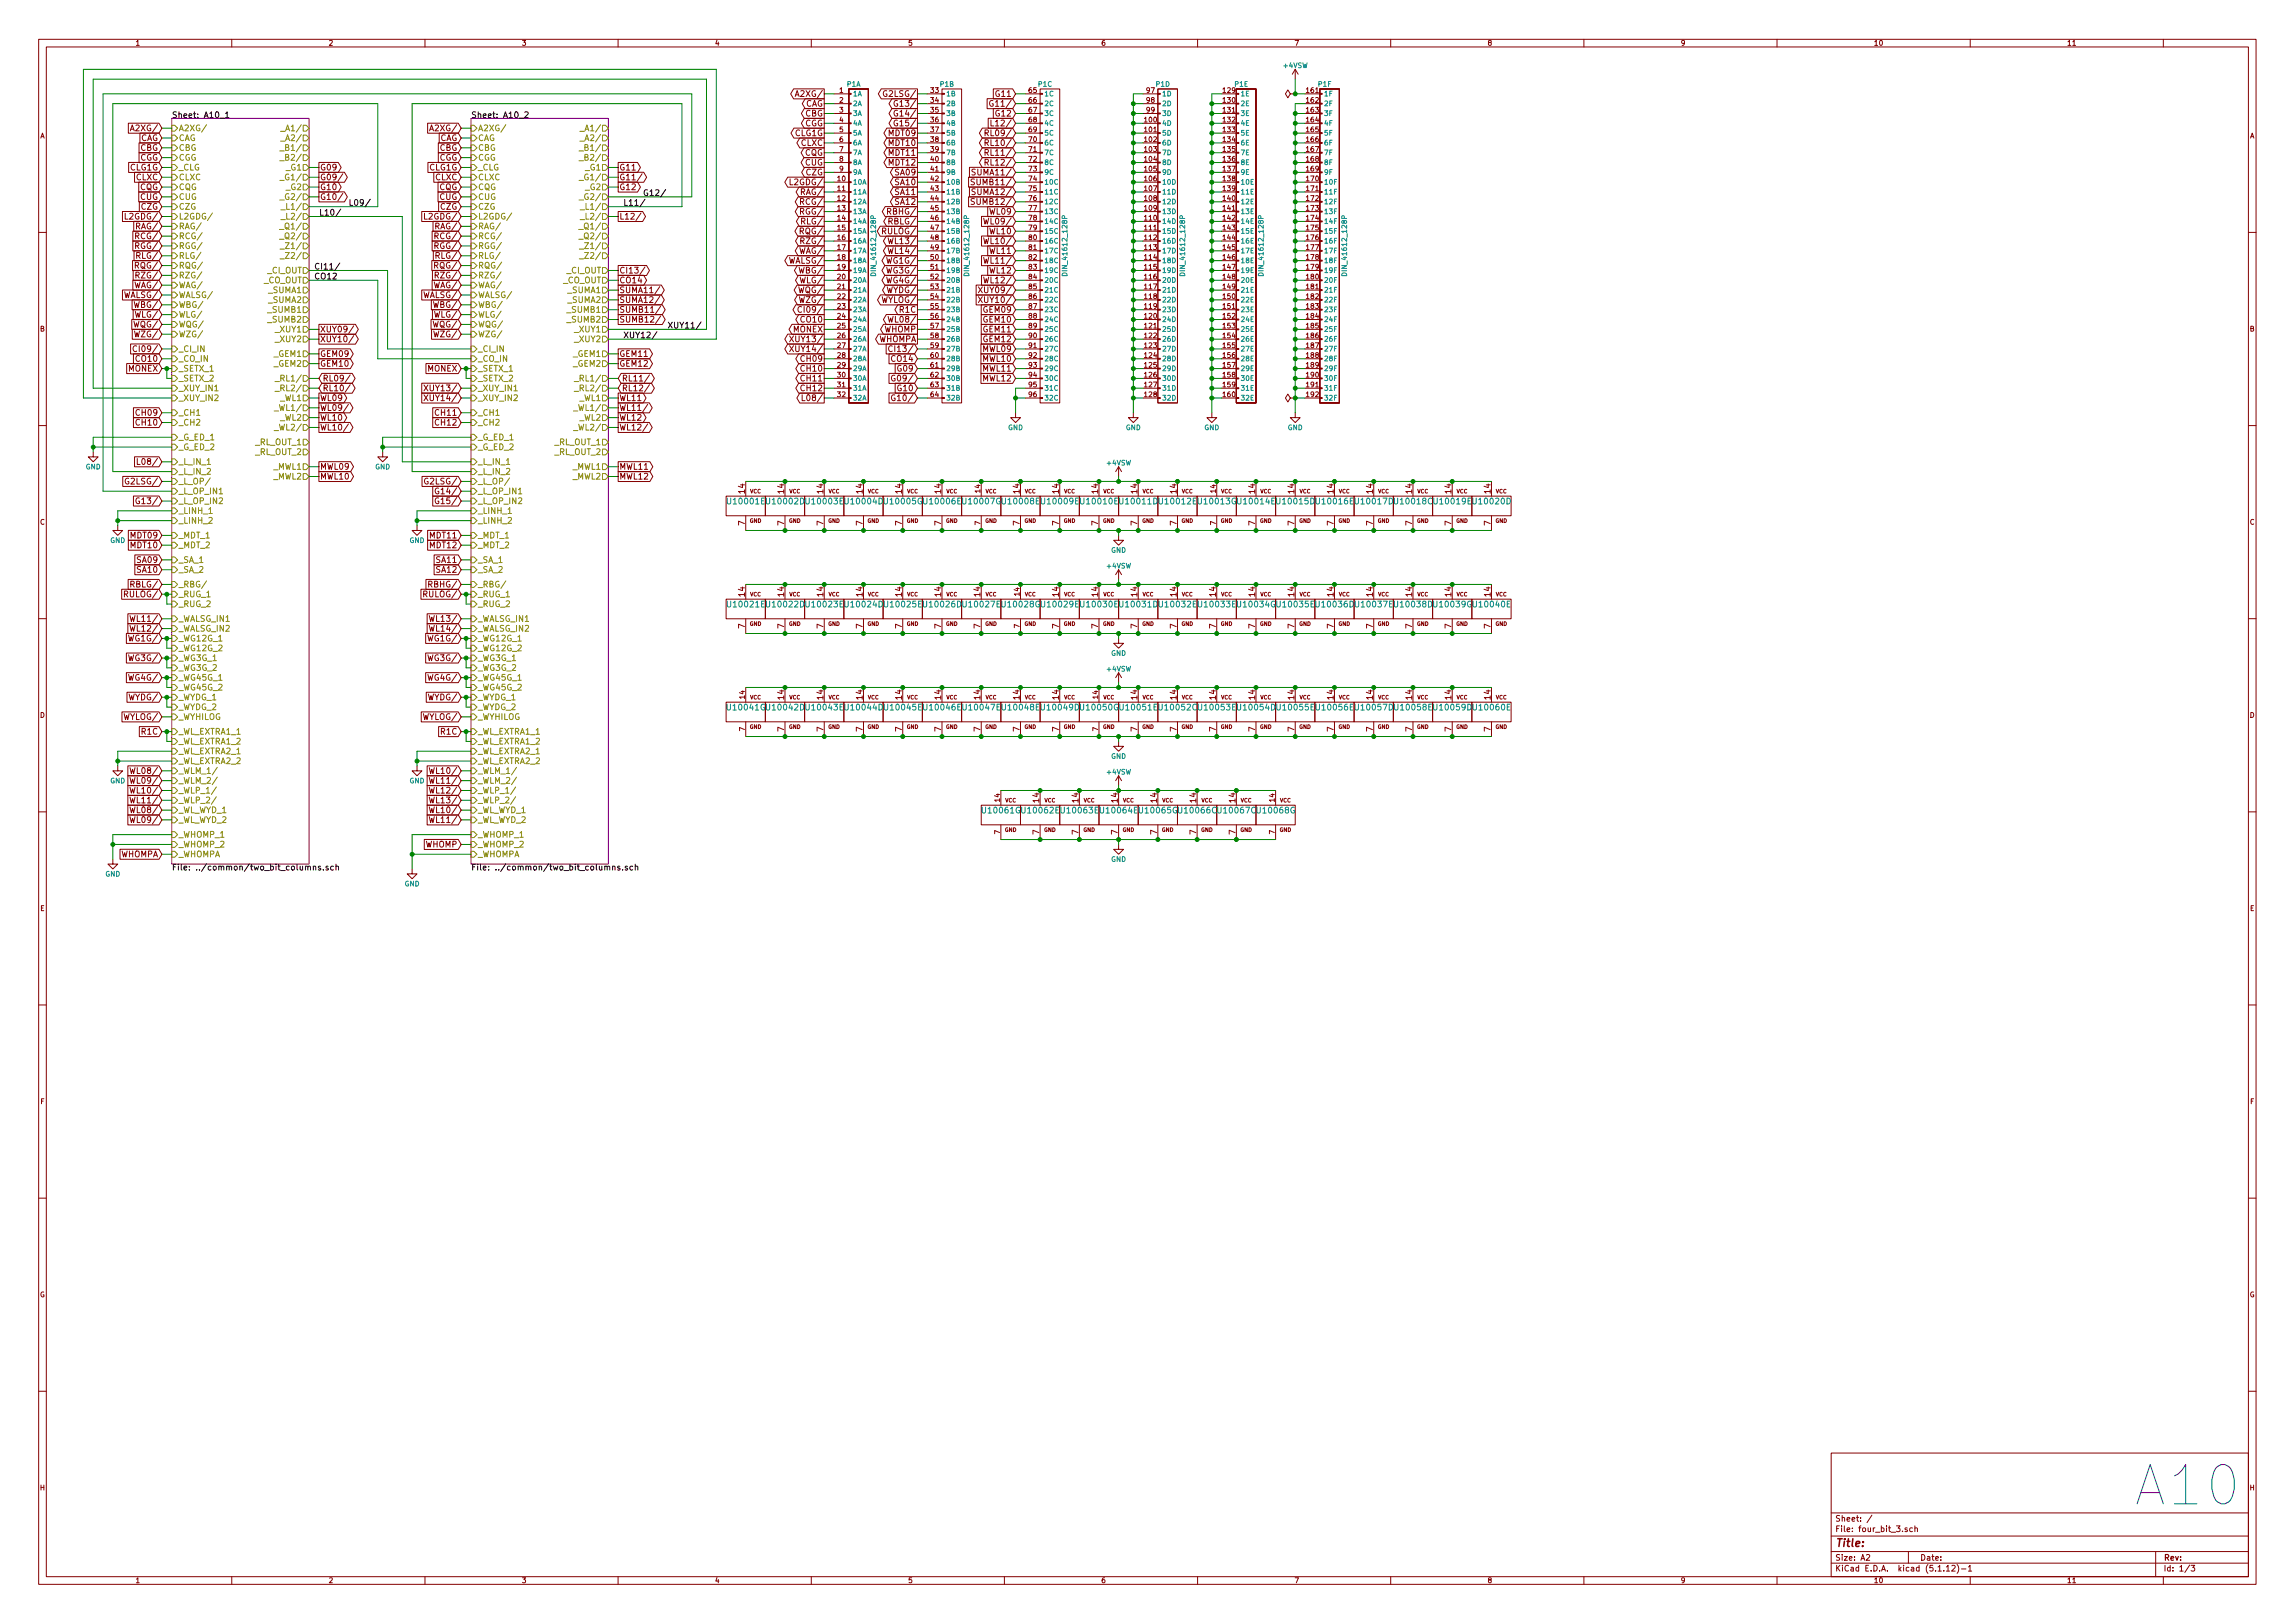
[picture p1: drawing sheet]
<svg xmlns="http://www.w3.org/2000/svg" width="594mm" height="420mm" viewBox="0 0 594 420" stroke-linecap="round" stroke-linejoin="round" font-family="sans-serif">
<defs><g id="words">
<text font-size="14.2" fill="#0000c2" x="554.4" y="389.8">A10</text>
<text font-size="2.8" fill="#840000" x="475" y="400.4">Title:</text>
<g font-size="2.1" fill="#840000">
<text x="206.7" y="25.1">A2XG/</text>
<text x="208.4" y="27.6">CAG</text>
<text x="229.4" y="25.1">G2LSG/</text>
<text x="232.6" y="27.6">G13/</text>
<text x="257.4" y="27.6">G11/</text>
<text x="258" y="25.1">G11</text>
<text x="34.6" y="34">A2XG/</text>
<text x="112.1" y="34">A2XG/</text>
<text x="205.8" y="35.2">CLG1G</text>
<text x="208.3" y="32.7">CGG</text>
<text x="208.4" y="30.1">CBG</text>
<text x="230.3" y="35.2">MDT09</text>
<text x="232.6" y="30.1">G14/</text>
<text x="232.6" y="32.7">G15/</text>
<text x="256.2" y="35.2">RL09/</text>
<text x="257.7" y="32.7">L12/</text>
<text x="258" y="30.1">G12</text>
<text x="36.2" y="41.6">CGG</text>
<text x="36.3" y="36.5">CAG</text>
<text x="36.3" y="39">CBG</text>
<text x="113.6" y="41.6">CGG</text>
<text x="113.7" y="36.5">CAG</text>
<text x="113.7" y="39">CBG</text>
<text x="207.3" y="37.8">CLXC</text>
<text x="208.3" y="40.3">CQG</text>
<text x="230.3" y="37.8">MDT10</text>
<text x="230.3" y="40.3">MDT11</text>
<text x="256.2" y="40.3">RL11/</text>
<text x="256.2" y="37.8">RL10/</text>
<text x="33.7" y="44.1">CLG1G</text>
<text x="35.2" y="46.7">CLXC</text>
<text x="82.8" y="44.1">G09</text>
<text x="82.8" y="46.7">G09/</text>
<text x="111.2" y="44.1">CLG1G</text>
<text x="112.7" y="46.7">CLXC</text>
<text x="160.3" y="44.1">G11</text>
<text x="160.3" y="46.7">G11/</text>
<text x="205.2" y="47.9">L2GDG/</text>
<text x="208.4" y="42.8">CUG</text>
<text x="208.6" y="45.4">CZG</text>
<text x="230.3" y="42.8">MDT12</text>
<text x="231.9" y="45.4">SA09</text>
<text x="231.9" y="47.9">SA10</text>
<text x="252.8" y="45.4">SUMA11/</text>
<text x="252.8" y="47.9">SUMB11/</text>
<text x="256.2" y="42.8">RL12/</text>
<text x="36.2" y="49.2">CQG</text>
<text x="36.3" y="51.7">CUG</text>
<text x="82.8" y="49.2">G10</text>
<text x="82.8" y="51.7">G10/</text>
<text x="113.6" y="49.2">CQG</text>
<text x="113.7" y="51.7">CUG</text>
<text x="160.3" y="49.2">G12</text>
<text x="207.8" y="50.5">RAG/</text>
<text x="207.8" y="53">RCG/</text>
<text x="231.9" y="50.5">SA11</text>
<text x="231.9" y="53">SA12</text>
<text x="252.8" y="53">SUMB12/</text>
<text x="252.8" y="50.5">SUMA12/</text>
<text x="33.1" y="56.8">L2GDG/</text>
<text x="35.7" y="59.4">RAG/</text>
<text x="36.5" y="54.3">CZG</text>
<text x="110.6" y="56.8">L2GDG/</text>
<text x="113.2" y="59.4">RAG/</text>
<text x="114" y="54.3">CZG</text>
<text x="160.3" y="56.8">L12/</text>
<text x="207.7" y="55.5">RGG/</text>
<text x="208" y="58.1">RLG/</text>
<text x="230.4" y="55.5">RBHG/</text>
<text x="230.6" y="58.1">RBLG/</text>
<text x="255.7" y="58.1">WL09/</text>
<text x="256.3" y="55.5">WL09</text>
<text x="35.6" y="64.4">RGG/</text>
<text x="35.7" y="61.9">RCG/</text>
<text x="113" y="64.4">RGG/</text>
<text x="113.2" y="61.9">RCG/</text>
<text x="207.3" y="65.7">WAG/</text>
<text x="207.7" y="60.6">RQG/</text>
<text x="208" y="63.2">RZG/</text>
<text x="229" y="60.6">RULOG/</text>
<text x="231" y="63.2">WL13/</text>
<text x="231" y="65.7">WL14/</text>
<text x="255.7" y="63.2">WL10/</text>
<text x="256.3" y="65.7">WL11</text>
<text x="256.3" y="60.6">WL10</text>
<text x="35.6" y="69.5">RQG/</text>
<text x="35.9" y="67">RLG/</text>
<text x="113" y="69.5">RQG/</text>
<text x="113.4" y="67">RLG/</text>
<text x="160.3" y="70.8">CI13/</text>
<text x="204.6" y="68.2">WALSG/</text>
<text x="207.3" y="70.8">WBG/</text>
<text x="230.1" y="70.8">WG3G/</text>
<text x="230.1" y="68.2">WG1G/</text>
<text x="255.7" y="68.2">WL11/</text>
<text x="256.3" y="70.8">WL12</text>
<text x="32.5" y="77.1">WALSG/</text>
<text x="35.2" y="74.6">WAG/</text>
<text x="35.9" y="72.1">RZG/</text>
<text x="110" y="77.1">WALSG/</text>
<text x="112.7" y="74.6">WAG/</text>
<text x="113.4" y="72.1">RZG/</text>
<text x="160.3" y="75.9">SUMA11/</text>
<text x="160.3" y="73.3">CO14</text>
<text x="207.2" y="75.9">WQG/</text>
<text x="207.6" y="73.3">WLG/</text>
<text x="230" y="75.9">WYDG/</text>
<text x="230.1" y="73.3">WG4G/</text>
<text x="254.7" y="75.9">XUY09/</text>
<text x="255.7" y="73.3">WL12/</text>
<text x="35.2" y="79.7">WBG/</text>
<text x="35.5" y="82.2">WLG/</text>
<text x="112.7" y="79.7">WBG/</text>
<text x="112.9" y="82.2">WLG/</text>
<text x="160.3" y="83.5">SUMB12/</text>
<text x="160.3" y="80.9">SUMB11/</text>
<text x="160.3" y="78.4">SUMA12/</text>
<text x="207.6" y="78.4">WZG/</text>
<text x="207.6" y="83.5">CO10</text>
<text x="208" y="80.9">CI09/</text>
<text x="228.6" y="78.4">WYLOG/</text>
<text x="231" y="83.5">WL08/</text>
<text x="233" y="80.9">R1C</text>
<text x="254.7" y="78.4">XUY10/</text>
<text x="254.8" y="83.5">GEM10</text>
<text x="254.8" y="80.9">GEM09</text>
<text x="35.1" y="84.8">WQG/</text>
<text x="35.5" y="87.3">WZG/</text>
<text x="82.8" y="88.6">XUY10/</text>
<text x="82.8" y="86">XUY09/</text>
<text x="112.6" y="84.8">WQG/</text>
<text x="112.9" y="87.3">WZG/</text>
<text x="205.3" y="86">MONEX</text>
<text x="205.8" y="88.6">XUY13/</text>
<text x="227.3" y="88.6">WHOMPA</text>
<text x="228.9" y="86">WHOMP</text>
<text x="254.8" y="88.6">GEM12</text>
<text x="254.8" y="86">GEM11</text>
<text x="35.5" y="93.6">CO10</text>
<text x="35.9" y="91.1">CI09/</text>
<text x="82.8" y="94.9">GEM10</text>
<text x="82.8" y="92.4">GEM09</text>
<text x="160.3" y="92.4">GEM11</text>
<text x="160.3" y="94.9">GEM12</text>
<text x="205.8" y="91.1">XUY14/</text>
<text x="207.7" y="93.6">CH09</text>
<text x="231" y="93.6">CO14</text>
<text x="231.5" y="91.1">CI13/</text>
<text x="254.6" y="93.6">MWL10</text>
<text x="254.6" y="91.1">MWL09</text>
<text x="33.2" y="96.2">MONEX</text>
<text x="83.5" y="101.3">RL10/</text>
<text x="83.5" y="98.7">RL09/</text>
<text x="110.7" y="96.2">MONEX</text>
<text x="111.2" y="101.3">XUY13/</text>
<text x="160.9" y="101.3">RL12/</text>
<text x="160.9" y="98.7">RL11/</text>
<text x="207.7" y="96.2">CH10</text>
<text x="207.7" y="98.7">CH11</text>
<text x="207.7" y="101.3">CH12</text>
<text x="232" y="98.7">G09/</text>
<text x="232.6" y="101.3">G10</text>
<text x="232.6" y="96.2">G09</text>
<text x="254.6" y="98.7">MWL12</text>
<text x="254.6" y="96.2">MWL11</text>
<text x="35.6" y="107.6">CH09</text>
<text x="82.8" y="103.8">WL09</text>
<text x="82.8" y="106.3">WL09/</text>
<text x="111.2" y="103.8">XUY14/</text>
<text x="113" y="107.6">CH11</text>
<text x="160.3" y="103.8">WL11</text>
<text x="160.3" y="106.3">WL11/</text>
<text x="208.9" y="103.8">L08/</text>
<text x="232" y="103.8">G10/</text>
<text x="35.6" y="110.2">CH10</text>
<text x="82.8" y="108.9">WL10</text>
<text x="82.8" y="111.4">WL10/</text>
<text x="113" y="110.2">CH12</text>
<text x="160.3" y="108.9">WL12</text>
<text x="160.3" y="111.4">WL12/</text>
<text x="33.2" y="125.4">G2LSG/</text>
<text x="36.8" y="120.3">L08/</text>
<text x="82.8" y="121.6">MWL09</text>
<text x="82.8" y="124.1">MWL10</text>
<text x="110.7" y="125.4">G2LSG/</text>
<text x="160.3" y="121.6">MWL11</text>
<text x="160.3" y="124.1">MWL12</text>
<text x="36.4" y="130.5">G13/</text>
<text x="113.9" y="127.9">G14/</text>
<text x="113.9" y="130.5">G15/</text>
<text x="192.8" y="127.7" transform="rotate(-90 192.8 127.7)">14</text>
<text x="202.9" y="127.7" transform="rotate(-90 202.9 127.7)">14</text>
<text x="213.1" y="127.7" transform="rotate(-90 213.1 127.7)">14</text>
<text x="223.3" y="127.7" transform="rotate(-90 223.3 127.7)">14</text>
<text x="233.4" y="127.7" transform="rotate(-90 233.4 127.7)">14</text>
<text x="243.6" y="127.7" transform="rotate(-90 243.6 127.7)">14</text>
<text x="263.9" y="127.7" transform="rotate(-90 263.9 127.7)">14</text>
<text x="274.1" y="127.7" transform="rotate(-90 274.1 127.7)">14</text>
<text x="284.2" y="127.7" transform="rotate(-90 284.2 127.7)">14</text>
<text x="294.4" y="127.7" transform="rotate(-90 294.4 127.7)">14</text>
<text x="304.5" y="127.7" transform="rotate(-90 304.5 127.7)">14</text>
<text x="324.9" y="127.7" transform="rotate(-90 324.9 127.7)">14</text>
<text x="335" y="127.7" transform="rotate(-90 335 127.7)">14</text>
<text x="345.2" y="127.7" transform="rotate(-90 345.2 127.7)">14</text>
<text x="355.3" y="127.7" transform="rotate(-90 355.3 127.7)">14</text>
<text x="365.5" y="127.7" transform="rotate(-90 365.5 127.7)">14</text>
<text x="375.7" y="127.7" transform="rotate(-90 375.7 127.7)">14</text>
<text x="385.8" y="127.7" transform="rotate(-90 385.8 127.7)">14</text>
<text x="192.8" y="136" transform="rotate(-90 192.8 136)">7</text>
<text x="202.9" y="136" transform="rotate(-90 202.9 136)">7</text>
<text x="213.1" y="136" transform="rotate(-90 213.1 136)">7</text>
<text x="223.3" y="136" transform="rotate(-90 223.3 136)">7</text>
<text x="233.4" y="136" transform="rotate(-90 233.4 136)">7</text>
<text x="243.6" y="136" transform="rotate(-90 243.6 136)">7</text>
<text x="263.9" y="136" transform="rotate(-90 263.9 136)">7</text>
<text x="274.1" y="136" transform="rotate(-90 274.1 136)">7</text>
<text x="284.2" y="136" transform="rotate(-90 284.2 136)">7</text>
<text x="294.4" y="136" transform="rotate(-90 294.4 136)">7</text>
<text x="304.5" y="136" transform="rotate(-90 304.5 136)">7</text>
<text x="324.9" y="136" transform="rotate(-90 324.9 136)">7</text>
<text x="335" y="136" transform="rotate(-90 335 136)">7</text>
<text x="345.2" y="136" transform="rotate(-90 345.2 136)">7</text>
<text x="355.3" y="136" transform="rotate(-90 355.3 136)">7</text>
<text x="365.5" y="136" transform="rotate(-90 365.5 136)">7</text>
<text x="375.7" y="136" transform="rotate(-90 375.7 136)">7</text>
<text x="385.8" y="136" transform="rotate(-90 385.8 136)">7</text>
<text x="34" y="139.4">MDT09</text>
<text x="34" y="141.9">MDT10</text>
<text x="111.5" y="139.4">MDT11</text>
<text x="111.5" y="141.9">MDT12</text>
<text x="35.7" y="145.7">SA09</text>
<text x="35.7" y="148.3">SA10</text>
<text x="113.2" y="145.7">SA11</text>
<text x="113.2" y="148.3">SA12</text>
<text x="32.7" y="154.6">RULOG/</text>
<text x="34.4" y="152.1">RBLG/</text>
<text x="110.2" y="154.6">RULOG/</text>
<text x="111.6" y="152.1">RBHG/</text>
<text x="192.8" y="154.4" transform="rotate(-90 192.8 154.4)">14</text>
<text x="202.9" y="154.4" transform="rotate(-90 202.9 154.4)">14</text>
<text x="213.1" y="154.4" transform="rotate(-90 213.1 154.4)">14</text>
<text x="223.3" y="154.4" transform="rotate(-90 223.3 154.4)">14</text>
<text x="233.4" y="154.4" transform="rotate(-90 233.4 154.4)">14</text>
<text x="243.6" y="154.4" transform="rotate(-90 243.6 154.4)">14</text>
<text x="253.7" y="154.4" transform="rotate(-90 253.7 154.4)">14</text>
<text x="274.1" y="154.4" transform="rotate(-90 274.1 154.4)">14</text>
<text x="284.2" y="154.4" transform="rotate(-90 284.2 154.4)">14</text>
<text x="294.4" y="154.4" transform="rotate(-90 294.4 154.4)">14</text>
<text x="304.5" y="154.4" transform="rotate(-90 304.5 154.4)">14</text>
<text x="314.7" y="154.4" transform="rotate(-90 314.7 154.4)">14</text>
<text x="324.9" y="154.4" transform="rotate(-90 324.9 154.4)">14</text>
<text x="335" y="154.4" transform="rotate(-90 335 154.4)">14</text>
<text x="345.2" y="154.4" transform="rotate(-90 345.2 154.4)">14</text>
<text x="355.3" y="154.4" transform="rotate(-90 355.3 154.4)">14</text>
<text x="365.5" y="154.4" transform="rotate(-90 365.5 154.4)">14</text>
<text x="375.7" y="154.4" transform="rotate(-90 375.7 154.4)">14</text>
<text x="385.8" y="154.4" transform="rotate(-90 385.8 154.4)">14</text>
<text x="34.7" y="161">WL11/</text>
<text x="112.2" y="161">WL13/</text>
<text x="33.9" y="166">WG1G/</text>
<text x="34.7" y="163.5">WL12/</text>
<text x="111.4" y="166">WG1G/</text>
<text x="112.2" y="163.5">WL14/</text>
<text x="192.8" y="162.7" transform="rotate(-90 192.8 162.7)">7</text>
<text x="202.9" y="162.7" transform="rotate(-90 202.9 162.7)">7</text>
<text x="213.1" y="162.7" transform="rotate(-90 213.1 162.7)">7</text>
<text x="223.3" y="162.7" transform="rotate(-90 223.3 162.7)">7</text>
<text x="233.4" y="162.7" transform="rotate(-90 233.4 162.7)">7</text>
<text x="243.6" y="162.7" transform="rotate(-90 243.6 162.7)">7</text>
<text x="253.7" y="162.7" transform="rotate(-90 253.7 162.7)">7</text>
<text x="274.1" y="162.7" transform="rotate(-90 274.1 162.7)">7</text>
<text x="284.2" y="162.7" transform="rotate(-90 284.2 162.7)">7</text>
<text x="294.4" y="162.7" transform="rotate(-90 294.4 162.7)">7</text>
<text x="304.5" y="162.7" transform="rotate(-90 304.5 162.7)">7</text>
<text x="314.7" y="162.7" transform="rotate(-90 314.7 162.7)">7</text>
<text x="324.9" y="162.7" transform="rotate(-90 324.9 162.7)">7</text>
<text x="335" y="162.7" transform="rotate(-90 335 162.7)">7</text>
<text x="345.2" y="162.7" transform="rotate(-90 345.2 162.7)">7</text>
<text x="355.3" y="162.7" transform="rotate(-90 355.3 162.7)">7</text>
<text x="365.5" y="162.7" transform="rotate(-90 365.5 162.7)">7</text>
<text x="375.7" y="162.7" transform="rotate(-90 375.7 162.7)">7</text>
<text x="385.8" y="162.7" transform="rotate(-90 385.8 162.7)">7</text>
<text x="33.9" y="171.1">WG3G/</text>
<text x="111.4" y="171.1">WG3G/</text>
<text x="33.9" y="176.2">WG4G/</text>
<text x="111.4" y="176.2">WG4G/</text>
<text x="33.8" y="181.3">WYDG/</text>
<text x="111.3" y="181.3">WYDG/</text>
<text x="202.9" y="181" transform="rotate(-90 202.9 181)">14</text>
<text x="213.1" y="181" transform="rotate(-90 213.1 181)">14</text>
<text x="223.3" y="181" transform="rotate(-90 223.3 181)">14</text>
<text x="233.4" y="181" transform="rotate(-90 233.4 181)">14</text>
<text x="243.6" y="181" transform="rotate(-90 243.6 181)">14</text>
<text x="253.7" y="181" transform="rotate(-90 253.7 181)">14</text>
<text x="263.9" y="181" transform="rotate(-90 263.9 181)">14</text>
<text x="274.1" y="181" transform="rotate(-90 274.1 181)">14</text>
<text x="294.4" y="181" transform="rotate(-90 294.4 181)">14</text>
<text x="304.5" y="181" transform="rotate(-90 304.5 181)">14</text>
<text x="314.7" y="181" transform="rotate(-90 314.7 181)">14</text>
<text x="324.9" y="181" transform="rotate(-90 324.9 181)">14</text>
<text x="335" y="181" transform="rotate(-90 335 181)">14</text>
<text x="345.2" y="181" transform="rotate(-90 345.2 181)">14</text>
<text x="355.3" y="181" transform="rotate(-90 355.3 181)">14</text>
<text x="365.5" y="181" transform="rotate(-90 365.5 181)">14</text>
<text x="375.7" y="181" transform="rotate(-90 375.7 181)">14</text>
<text x="385.8" y="181" transform="rotate(-90 385.8 181)">14</text>
<text x="32.4" y="186.4">WYLOG/</text>
<text x="36.8" y="190.2">R1C</text>
<text x="109.9" y="186.4">WYLOG/</text>
<text x="114.2" y="190.2">R1C</text>
<text x="202.9" y="189.3" transform="rotate(-90 202.9 189.3)">7</text>
<text x="213.1" y="189.3" transform="rotate(-90 213.1 189.3)">7</text>
<text x="223.3" y="189.3" transform="rotate(-90 223.3 189.3)">7</text>
<text x="233.4" y="189.3" transform="rotate(-90 233.4 189.3)">7</text>
<text x="243.6" y="189.3" transform="rotate(-90 243.6 189.3)">7</text>
<text x="253.7" y="189.3" transform="rotate(-90 253.7 189.3)">7</text>
<text x="263.9" y="189.3" transform="rotate(-90 263.9 189.3)">7</text>
<text x="274.1" y="189.3" transform="rotate(-90 274.1 189.3)">7</text>
<text x="294.4" y="189.3" transform="rotate(-90 294.4 189.3)">7</text>
<text x="304.5" y="189.3" transform="rotate(-90 304.5 189.3)">7</text>
<text x="314.7" y="189.3" transform="rotate(-90 314.7 189.3)">7</text>
<text x="324.9" y="189.3" transform="rotate(-90 324.9 189.3)">7</text>
<text x="335" y="189.3" transform="rotate(-90 335 189.3)">7</text>
<text x="345.2" y="189.3" transform="rotate(-90 345.2 189.3)">7</text>
<text x="355.3" y="189.3" transform="rotate(-90 355.3 189.3)">7</text>
<text x="365.5" y="189.3" transform="rotate(-90 365.5 189.3)">7</text>
<text x="375.7" y="189.3" transform="rotate(-90 375.7 189.3)">7</text>
<text x="385.8" y="189.3" transform="rotate(-90 385.8 189.3)">7</text>
<text x="34.7" y="200.3">WL08/</text>
<text x="34.7" y="202.9">WL09/</text>
<text x="112.2" y="202.9">WL11/</text>
<text x="112.2" y="200.3">WL10/</text>
<text x="34.7" y="205.4">WL10/</text>
<text x="34.7" y="207.9">WL11/</text>
<text x="112.2" y="205.4">WL12/</text>
<text x="112.2" y="207.9">WL13/</text>
<text x="269" y="207.7" transform="rotate(-90 269 207.7)">14</text>
<text x="279.1" y="207.7" transform="rotate(-90 279.1 207.7)">14</text>
<text x="289.3" y="207.7" transform="rotate(-90 289.3 207.7)">14</text>
<text x="299.5" y="207.7" transform="rotate(-90 299.5 207.7)">14</text>
<text x="309.6" y="207.7" transform="rotate(-90 309.6 207.7)">14</text>
<text x="319.8" y="207.7" transform="rotate(-90 319.8 207.7)">14</text>
<text x="34.7" y="210.5">WL08/</text>
<text x="34.7" y="213">WL09/</text>
<text x="112.2" y="210.5">WL10/</text>
<text x="112.2" y="213">WL11/</text>
<text x="31.1" y="221.9">WHOMPA</text>
<text x="110.1" y="219.4">WHOMP</text>
<text x="269" y="216" transform="rotate(-90 269 216)">7</text>
<text x="279.1" y="216" transform="rotate(-90 279.1 216)">7</text>
<text x="289.3" y="216" transform="rotate(-90 289.3 216)">7</text>
<text x="299.5" y="216" transform="rotate(-90 299.5 216)">7</text>
<text x="309.6" y="216" transform="rotate(-90 309.6 216)">7</text>
<text x="319.8" y="216" transform="rotate(-90 319.8 216)">7</text>
<text x="475" y="393.9">Sheet: /</text>
<text x="475" y="396.6">File: four_bit_3.sch</text>
<text x="475" y="406.8">KiCad E.D.A. kicad (5.1.12)-1</text>
<text x="475" y="404">Size: A2</text>
<text x="497" y="404">Date:</text>
<text x="560" y="404">Rev:</text>
<text x="560" y="406.8">Id: 1/3</text>
</g>
<g font-size="2.1">
<text x="44.4" y="30.5">Sheet: A10_1</text>
<text x="121.9" y="30.5">Sheet: A10_2</text>
<text x="90.2" y="53.3">L09/</text>
<text x="161.3" y="53.3">L11/</text>
<text x="166.4" y="50.7">G12/</text>
<text x="82.5" y="55.8">L10/</text>
<text x="81.3" y="69.8">CI11/</text>
<text x="81.3" y="72.3">CO12</text>
<text x="161.3" y="87.5">XUY12/</text>
<text x="172.7" y="85">XUY11/</text>
<text x="44.4" y="225.3">File: ../common/two_bit_columns.sch</text>
<text x="121.9" y="225.3">File: ../common/two_bit_columns.sch</text>
</g>
<g font-size="2.1" fill="#848400">
<text x="46.2" y="34">A2XG/</text>
<text x="73.8" y="34">_A1/</text>
<text x="123.7" y="34">A2XG/</text>
<text x="151.2" y="34">_A1/</text>
<text x="46.2" y="36.5">CAG</text>
<text x="46.2" y="39">CBG</text>
<text x="46.2" y="41.6">CGG</text>
<text x="73.8" y="39">_B1/</text>
<text x="73.8" y="36.5">_A2/</text>
<text x="73.8" y="41.6">_B2/</text>
<text x="123.7" y="36.5">CAG</text>
<text x="123.7" y="39">CBG</text>
<text x="123.7" y="41.6">CGG</text>
<text x="151.2" y="39">_B1/</text>
<text x="151.2" y="36.5">_A2/</text>
<text x="151.2" y="41.6">_B2/</text>
<text x="46.2" y="46.7">CLXC</text>
<text x="46.2" y="44.1">_CLG</text>
<text x="73.6" y="46.7">_G1/</text>
<text x="74.2" y="44.1">_G1</text>
<text x="123.7" y="46.7">CLXC</text>
<text x="123.7" y="44.1">_CLG</text>
<text x="151.1" y="46.7">_G1/</text>
<text x="151.7" y="44.1">_G1</text>
<text x="46.2" y="51.7">CUG</text>
<text x="46.2" y="49.2">CQG</text>
<text x="73.6" y="51.7">_G2/</text>
<text x="74.2" y="49.2">_G2</text>
<text x="123.7" y="51.7">CUG</text>
<text x="123.7" y="49.2">CQG</text>
<text x="151.1" y="51.7">_G2/</text>
<text x="151.7" y="49.2">_G2</text>
<text x="46.2" y="59.4">RAG/</text>
<text x="46.2" y="54.3">CZG</text>
<text x="46.2" y="56.8">L2GDG/</text>
<text x="73.6" y="59.4">_Q1/</text>
<text x="74" y="54.3">_L1/</text>
<text x="74" y="56.8">_L2/</text>
<text x="123.7" y="59.4">RAG/</text>
<text x="123.7" y="54.3">CZG</text>
<text x="123.7" y="56.8">L2GDG/</text>
<text x="151.1" y="59.4">_Q1/</text>
<text x="151.5" y="54.3">_L1/</text>
<text x="151.5" y="56.8">_L2/</text>
<text x="46.2" y="61.9">RCG/</text>
<text x="46.2" y="64.4">RGG/</text>
<text x="73.6" y="61.9">_Q2/</text>
<text x="74" y="64.4">_Z1/</text>
<text x="123.7" y="61.9">RCG/</text>
<text x="123.7" y="64.4">RGG/</text>
<text x="151.1" y="61.9">_Q2/</text>
<text x="151.5" y="64.4">_Z1/</text>
<text x="46.2" y="67">RLG/</text>
<text x="46.2" y="69.5">RQG/</text>
<text x="69.3" y="70.8">_CI_OUT</text>
<text x="74" y="67">_Z2/</text>
<text x="123.7" y="67">RLG/</text>
<text x="123.7" y="69.5">RQG/</text>
<text x="146.7" y="70.8">_CI_OUT</text>
<text x="151.5" y="67">_Z2/</text>
<text x="46.2" y="74.6">WAG/</text>
<text x="46.2" y="77.1">WALSG/</text>
<text x="46.2" y="72.1">RZG/</text>
<text x="68.2" y="73.3">_CO_OUT</text>
<text x="69.6" y="75.9">_SUMA1</text>
<text x="123.7" y="74.6">WAG/</text>
<text x="123.7" y="77.1">WALSG/</text>
<text x="123.7" y="72.1">RZG/</text>
<text x="145.7" y="73.3">_CO_OUT</text>
<text x="147.1" y="75.9">_SUMA1</text>
<text x="46.2" y="82.2">WLG/</text>
<text x="46.2" y="79.7">WBG/</text>
<text x="69.6" y="80.9">_SUMB1</text>
<text x="69.6" y="83.5">_SUMB2</text>
<text x="69.6" y="78.4">_SUMA2</text>
<text x="123.7" y="82.2">WLG/</text>
<text x="123.7" y="79.7">WBG/</text>
<text x="147.1" y="80.9">_SUMB1</text>
<text x="147.1" y="83.5">_SUMB2</text>
<text x="147.1" y="78.4">_SUMA2</text>
<text x="46.2" y="84.8">WQG/</text>
<text x="46.2" y="87.3">WZG/</text>
<text x="71.5" y="86">_XUY1</text>
<text x="71.5" y="88.6">_XUY2</text>
<text x="123.7" y="84.8">WQG/</text>
<text x="123.7" y="87.3">WZG/</text>
<text x="149" y="86">_XUY1</text>
<text x="149" y="88.6">_XUY2</text>
<text x="46.2" y="91.1">_CI_IN</text>
<text x="46.2" y="93.6">_CO_IN</text>
<text x="71" y="92.4">_GEM1</text>
<text x="71" y="94.9">_GEM2</text>
<text x="123.7" y="91.1">_CI_IN</text>
<text x="123.7" y="93.6">_CO_IN</text>
<text x="148.5" y="92.4">_GEM1</text>
<text x="148.5" y="94.9">_GEM2</text>
<text x="46.2" y="96.2">_SETX_1</text>
<text x="46.2" y="101.3">_XUY_IN1</text>
<text x="46.2" y="98.7">_SETX_2</text>
<text x="72.4" y="98.7">_RL1/</text>
<text x="72.4" y="101.3">_RL2/</text>
<text x="123.7" y="96.2">_SETX_1</text>
<text x="123.7" y="101.3">_XUY_IN1</text>
<text x="123.7" y="98.7">_SETX_2</text>
<text x="149.9" y="98.7">_RL1/</text>
<text x="149.9" y="101.3">_RL2/</text>
<text x="46.2" y="107.6">_CH1</text>
<text x="46.2" y="103.8">_XUY_IN2</text>
<text x="72" y="106.3">_WL1/</text>
<text x="72.6" y="103.8">_WL1</text>
<text x="123.7" y="107.6">_CH1</text>
<text x="123.7" y="103.8">_XUY_IN2</text>
<text x="149.5" y="106.3">_WL1/</text>
<text x="150" y="103.8">_WL1</text>
<text x="46.2" y="114">_G_ED_1</text>
<text x="46.2" y="110.2">_CH2</text>
<text x="72" y="111.4">_WL2/</text>
<text x="72.6" y="108.9">_WL2</text>
<text x="123.7" y="114">_G_ED_1</text>
<text x="123.7" y="110.2">_CH2</text>
<text x="149.5" y="111.4">_WL2/</text>
<text x="150" y="108.9">_WL2</text>
<text x="46.2" y="116.5">_G_ED_2</text>
<text x="66.2" y="117.8">_RL_OUT_2</text>
<text x="66.2" y="115.2">_RL_OUT_1</text>
<text x="123.7" y="116.5">_G_ED_2</text>
<text x="143.7" y="117.8">_RL_OUT_2</text>
<text x="143.7" y="115.2">_RL_OUT_1</text>
<text x="46.2" y="125.4">_L_OP/</text>
<text x="46.2" y="120.3">_L_IN_1</text>
<text x="46.2" y="122.9">_L_IN_2</text>
<text x="70.8" y="121.6">_MWL1</text>
<text x="70.8" y="124.1">_MWL2</text>
<text x="123.7" y="125.4">_L_OP/</text>
<text x="123.7" y="120.3">_L_IN_1</text>
<text x="123.7" y="122.9">_L_IN_2</text>
<text x="148.3" y="121.6">_MWL1</text>
<text x="148.3" y="124.1">_MWL2</text>
<text x="46.2" y="127.9">_L_OP_IN1</text>
<text x="46.2" y="130.5">_L_OP_IN2</text>
<text x="123.7" y="127.9">_L_OP_IN1</text>
<text x="123.7" y="130.5">_L_OP_IN2</text>
<text x="46.2" y="133">_LINH_1</text>
<text x="46.2" y="135.6">_LINH_2</text>
<text x="123.7" y="133">_LINH_1</text>
<text x="123.7" y="135.6">_LINH_2</text>
<text x="46.2" y="139.4">_MDT_1</text>
<text x="46.2" y="141.9">_MDT_2</text>
<text x="123.7" y="139.4">_MDT_1</text>
<text x="123.7" y="141.9">_MDT_2</text>
<text x="46.2" y="145.7">_SA_1</text>
<text x="46.2" y="148.3">_SA_2</text>
<text x="123.7" y="145.7">_SA_1</text>
<text x="123.7" y="148.3">_SA_2</text>
<text x="46.2" y="154.6">_RUG_1</text>
<text x="46.2" y="152.1">_RBG/</text>
<text x="123.7" y="154.6">_RUG_1</text>
<text x="123.7" y="152.1">_RBG/</text>
<text x="46.2" y="161">_WALSG_IN1</text>
<text x="46.2" y="157.1">_RUG_2</text>
<text x="123.7" y="161">_WALSG_IN1</text>
<text x="123.7" y="157.1">_RUG_2</text>
<text x="46.2" y="166">_WG12G_1</text>
<text x="46.2" y="163.5">_WALSG_IN2</text>
<text x="123.7" y="166">_WG12G_1</text>
<text x="123.7" y="163.5">_WALSG_IN2</text>
<text x="46.2" y="171.1">_WG3G_1</text>
<text x="46.2" y="173.7">_WG3G_2</text>
<text x="46.2" y="168.6">_WG12G_2</text>
<text x="123.7" y="171.1">_WG3G_1</text>
<text x="123.7" y="173.7">_WG3G_2</text>
<text x="123.7" y="168.6">_WG12G_2</text>
<text x="46.2" y="176.2">_WG45G_1</text>
<text x="46.2" y="178.7">_WG45G_2</text>
<text x="123.7" y="176.2">_WG45G_1</text>
<text x="123.7" y="178.7">_WG45G_2</text>
<text x="46.2" y="181.3">_WYDG_1</text>
<text x="46.2" y="183.8">_WYDG_2</text>
<text x="123.7" y="181.3">_WYDG_1</text>
<text x="123.7" y="183.8">_WYDG_2</text>
<text x="46.2" y="186.4">_WYHILOG</text>
<text x="46.2" y="190.2">_WL_EXTRA1_1</text>
<text x="123.7" y="186.4">_WYHILOG</text>
<text x="123.7" y="190.2">_WL_EXTRA1_1</text>
<text x="46.2" y="195.2">_WL_EXTRA2_1</text>
<text x="46.2" y="197.8">_WL_EXTRA2_2</text>
<text x="46.2" y="192.7">_WL_EXTRA1_2</text>
<text x="123.7" y="195.2">_WL_EXTRA2_1</text>
<text x="123.7" y="197.8">_WL_EXTRA2_2</text>
<text x="123.7" y="192.7">_WL_EXTRA1_2</text>
<text x="46.2" y="200.3">_WLM_1/</text>
<text x="46.2" y="202.9">_WLM_2/</text>
<text x="123.7" y="200.3">_WLM_1/</text>
<text x="123.7" y="202.9">_WLM_2/</text>
<text x="46.2" y="205.4">_WLP_1/</text>
<text x="46.2" y="207.9">_WLP_2/</text>
<text x="123.7" y="205.4">_WLP_1/</text>
<text x="123.7" y="207.9">_WLP_2/</text>
<text x="46.2" y="210.5">_WL_WYD_1</text>
<text x="46.2" y="213">_WL_WYD_2</text>
<text x="123.7" y="210.5">_WL_WYD_1</text>
<text x="123.7" y="213">_WL_WYD_2</text>
<text x="46.2" y="221.9">_WHOMPA</text>
<text x="46.2" y="216.8">_WHOMP_1</text>
<text x="46.2" y="219.4">_WHOMP_2</text>
<text x="123.7" y="221.9">_WHOMPA</text>
<text x="123.7" y="216.8">_WHOMP_1</text>
<text x="123.7" y="219.4">_WHOMP_2</text>
</g>
<g font-size="2.1" fill="#008484">
<text x="188.6" y="130.5">U10001E</text>
<text x="198.7" y="130.5">U10002D</text>
<text x="208.9" y="130.5">U10003E</text>
<text x="219" y="130.5">U10004D</text>
<text x="229.1" y="130.5">U10005G</text>
<text x="239.4" y="130.5">U10006E</text>
<text x="249.5" y="130.5">U10007G</text>
<text x="259.7" y="130.5">U10008E</text>
<text x="269.9" y="130.5">U10009E</text>
<text x="280.1" y="130.5">U10010E</text>
<text x="290.2" y="130.5">U10011D</text>
<text x="300.4" y="130.5">U10012E</text>
<text x="310.4" y="130.5">U10013G</text>
<text x="320.7" y="130.5">U10014E</text>
<text x="330.8" y="130.5">U10015D</text>
<text x="341" y="130.5">U10016E</text>
<text x="351.1" y="130.5">U10017D</text>
<text x="361.3" y="130.5">U10018C</text>
<text x="371.5" y="130.5">U10019E</text>
<text x="381.6" y="130.5">U10020D</text>
<text x="188.6" y="157.2">U10021E</text>
<text x="198.7" y="157.2">U10022D</text>
<text x="208.9" y="157.2">U10023E</text>
<text x="219" y="157.2">U10024D</text>
<text x="229.3" y="157.2">U10025E</text>
<text x="239.4" y="157.2">U10026D</text>
<text x="249.6" y="157.2">U10027E</text>
<text x="259.6" y="157.2">U10028G</text>
<text x="269.9" y="157.2">U10029E</text>
<text x="280.1" y="157.2">U10030E</text>
<text x="290.2" y="157.2">U10031D</text>
<text x="300.4" y="157.2">U10032E</text>
<text x="310.5" y="157.2">U10033E</text>
<text x="320.6" y="157.2">U10034G</text>
<text x="330.9" y="157.2">U10035E</text>
<text x="341" y="157.2">U10036D</text>
<text x="351.2" y="157.2">U10037E</text>
<text x="361.3" y="157.2">U10038D</text>
<text x="371.4" y="157.2">U10039G</text>
<text x="381.7" y="157.2">U10040E</text>
<text x="188.5" y="183.9">U10041G</text>
<text x="198.7" y="183.9">U10042D</text>
<text x="208.9" y="183.9">U10043E</text>
<text x="219" y="183.9">U10044D</text>
<text x="229.3" y="183.9">U10045E</text>
<text x="239.4" y="183.9">U10046E</text>
<text x="249.6" y="183.9">U10047E</text>
<text x="259.7" y="183.9">U10048E</text>
<text x="269.8" y="183.9">U10049D</text>
<text x="279.9" y="183.9">U10050G</text>
<text x="290.2" y="183.9">U10051E</text>
<text x="300.3" y="183.9">U10052C</text>
<text x="310.5" y="183.9">U10053E</text>
<text x="320.6" y="183.9">U10054D</text>
<text x="330.9" y="183.9">U10055E</text>
<text x="341" y="183.9">U10056E</text>
<text x="351.1" y="183.9">U10057D</text>
<text x="361.3" y="183.9">U10058E</text>
<text x="371.4" y="183.9">U10059D</text>
<text x="381.7" y="183.9">U10060E</text>
<text x="254.5" y="210.6">U10061G</text>
<text x="264.8" y="210.6">U10062E</text>
<text x="275" y="210.6">U10063E</text>
<text x="285.1" y="210.6">U10064E</text>
<text x="295.2" y="210.6">U10065G</text>
<text x="305.4" y="210.6">U10066C</text>
<text x="315.6" y="210.6">U10067C</text>
<text x="325.7" y="210.6">U10068G</text>
</g>
<g font-size="1.8" fill="#840000">
<text x="35" y="11.8">1</text>
<text x="85" y="11.8">2</text>
<text x="135" y="11.8">3</text>
<text x="185" y="11.8">4</text>
<text x="235" y="11.8">5</text>
<text x="285" y="11.8">6</text>
<text x="335" y="11.8">7</text>
<text x="385" y="11.8">8</text>
<text x="435" y="11.8">9</text>
<text x="485" y="11.8">10</text>
<text x="535" y="11.8">11</text>
<text x="217.3" y="24">1</text>
<text x="217.3" y="26.6">2</text>
<text x="217.3" y="29.1">3</text>
<text x="241" y="24">33</text>
<text x="241" y="26.6">34</text>
<text x="241" y="29.1">35</text>
<text x="266.4" y="24">65</text>
<text x="266.4" y="26.6">66</text>
<text x="266.4" y="29.1">67</text>
<text x="296.8" y="24">97</text>
<text x="296.8" y="26.6">98</text>
<text x="296.8" y="29.1">99</text>
<text x="316.7" y="26.6">130</text>
<text x="316.7" y="29.1">131</text>
<text x="316.7" y="24">129</text>
<text x="338.3" y="24">161</text>
<text x="338.3" y="26.6">162</text>
<text x="338.3" y="29.1">163</text>
<text x="10.4" y="35.8">A</text>
<text x="217.3" y="31.7">4</text>
<text x="217.3" y="34.2">5</text>
<text x="241" y="31.7">36</text>
<text x="241" y="34.2">37</text>
<text x="266.4" y="31.7">68</text>
<text x="266.4" y="34.2">69</text>
<text x="296.3" y="31.7">100</text>
<text x="296.3" y="34.2">101</text>
<text x="316.7" y="31.7">132</text>
<text x="316.7" y="34.2">133</text>
<text x="338.3" y="31.7">164</text>
<text x="338.3" y="34.2">165</text>
<text x="582.4" y="35.8">A</text>
<text x="217.3" y="36.7">6</text>
<text x="217.3" y="39.3">7</text>
<text x="217.3" y="41.8">8</text>
<text x="241" y="41.8">40</text>
<text x="241" y="36.7">38</text>
<text x="241" y="39.3">39</text>
<text x="266.4" y="36.7">70</text>
<text x="266.4" y="39.3">71</text>
<text x="266.4" y="41.8">72</text>
<text x="296.3" y="36.7">102</text>
<text x="296.3" y="39.3">103</text>
<text x="296.3" y="41.8">104</text>
<text x="316.7" y="36.7">134</text>
<text x="316.7" y="39.3">135</text>
<text x="316.7" y="41.8">136</text>
<text x="338.3" y="36.7">166</text>
<text x="338.3" y="39.3">167</text>
<text x="338.3" y="41.8">168</text>
<text x="216.8" y="46.9">10</text>
<text x="217.3" y="44.4">9</text>
<text x="241" y="44.4">41</text>
<text x="241" y="46.9">42</text>
<text x="266.4" y="44.4">73</text>
<text x="266.4" y="46.9">74</text>
<text x="296.3" y="44.4">105</text>
<text x="296.3" y="46.9">106</text>
<text x="316.7" y="44.4">137</text>
<text x="316.7" y="46.9">138</text>
<text x="338.3" y="46.9">170</text>
<text x="338.3" y="44.4">169</text>
<text x="216.8" y="49.4">11</text>
<text x="216.8" y="52">12</text>
<text x="241" y="49.4">43</text>
<text x="241" y="52">44</text>
<text x="266.4" y="49.4">75</text>
<text x="266.4" y="52">76</text>
<text x="296.3" y="49.4">107</text>
<text x="296.3" y="52">108</text>
<text x="316.7" y="52">140</text>
<text x="316.7" y="49.4">139</text>
<text x="338.3" y="49.4">171</text>
<text x="338.3" y="52">172</text>
<text x="216.8" y="54.5">13</text>
<text x="216.8" y="57.1">14</text>
<text x="216.8" y="59.6">15</text>
<text x="241" y="54.5">45</text>
<text x="241" y="57.1">46</text>
<text x="241" y="59.6">47</text>
<text x="266.4" y="54.5">77</text>
<text x="266.4" y="57.1">78</text>
<text x="266.4" y="59.6">79</text>
<text x="296.3" y="57.1">110</text>
<text x="296.3" y="59.6">111</text>
<text x="296.3" y="54.5">109</text>
<text x="316.7" y="54.5">141</text>
<text x="316.7" y="57.1">142</text>
<text x="316.7" y="59.6">143</text>
<text x="338.3" y="54.5">173</text>
<text x="338.3" y="57.1">174</text>
<text x="338.3" y="59.6">175</text>
<text x="216.8" y="62.1">16</text>
<text x="216.8" y="64.7">17</text>
<text x="241" y="62.1">48</text>
<text x="241" y="64.7">49</text>
<text x="266.4" y="62.1">80</text>
<text x="266.4" y="64.7">81</text>
<text x="296.3" y="62.1">112</text>
<text x="296.3" y="64.7">113</text>
<text x="316.7" y="62.1">144</text>
<text x="316.7" y="64.7">145</text>
<text x="338.3" y="62.1">176</text>
<text x="338.3" y="64.7">177</text>
<text x="216.8" y="67.2">18</text>
<text x="216.8" y="69.8">19</text>
<text x="241" y="67.2">50</text>
<text x="241" y="69.8">51</text>
<text x="266.4" y="67.2">82</text>
<text x="266.4" y="69.8">83</text>
<text x="296.3" y="67.2">114</text>
<text x="296.3" y="69.8">115</text>
<text x="316.7" y="67.2">146</text>
<text x="316.7" y="69.8">147</text>
<text x="338.3" y="67.2">178</text>
<text x="338.3" y="69.8">179</text>
<text x="216.8" y="72.3">20</text>
<text x="216.8" y="74.8">21</text>
<text x="216.8" y="77.4">22</text>
<text x="241" y="72.3">52</text>
<text x="241" y="74.8">53</text>
<text x="241" y="77.4">54</text>
<text x="266.4" y="72.3">84</text>
<text x="266.4" y="74.8">85</text>
<text x="266.4" y="77.4">86</text>
<text x="296.3" y="72.3">116</text>
<text x="296.3" y="74.8">117</text>
<text x="296.3" y="77.4">118</text>
<text x="316.7" y="77.4">150</text>
<text x="316.7" y="72.3">148</text>
<text x="316.7" y="74.8">149</text>
<text x="338.3" y="72.3">180</text>
<text x="338.3" y="74.8">181</text>
<text x="338.3" y="77.4">182</text>
<text x="216.8" y="79.9">23</text>
<text x="216.8" y="82.5">24</text>
<text x="241" y="79.9">55</text>
<text x="241" y="82.5">56</text>
<text x="266.4" y="79.9">87</text>
<text x="266.4" y="82.5">88</text>
<text x="296.3" y="82.5">120</text>
<text x="296.3" y="79.9">119</text>
<text x="316.7" y="79.9">151</text>
<text x="316.7" y="82.5">152</text>
<text x="338.3" y="79.9">183</text>
<text x="338.3" y="82.5">184</text>
<text x="10.4" y="85.8">B</text>
<text x="216.8" y="85">25</text>
<text x="216.8" y="87.5">26</text>
<text x="241" y="85">57</text>
<text x="241" y="87.5">58</text>
<text x="266.4" y="87.5">90</text>
<text x="266.4" y="85">89</text>
<text x="296.3" y="85">121</text>
<text x="296.3" y="87.5">122</text>
<text x="316.7" y="85">153</text>
<text x="316.7" y="87.5">154</text>
<text x="338.3" y="85">185</text>
<text x="338.3" y="87.5">186</text>
<text x="582.4" y="85.8">B</text>
<text x="216.8" y="90.1">27</text>
<text x="216.8" y="92.6">28</text>
<text x="216.8" y="95.2">29</text>
<text x="241" y="92.6">60</text>
<text x="241" y="95.2">61</text>
<text x="241" y="90.1">59</text>
<text x="266.4" y="90.1">91</text>
<text x="266.4" y="92.6">92</text>
<text x="266.4" y="95.2">93</text>
<text x="296.3" y="90.1">123</text>
<text x="296.3" y="92.6">124</text>
<text x="296.3" y="95.2">125</text>
<text x="316.7" y="90.1">155</text>
<text x="316.7" y="92.6">156</text>
<text x="316.7" y="95.2">157</text>
<text x="338.3" y="90.1">187</text>
<text x="338.3" y="92.6">188</text>
<text x="338.3" y="95.2">189</text>
<text x="216.8" y="97.7">30</text>
<text x="216.8" y="100.2">31</text>
<text x="241" y="97.7">62</text>
<text x="241" y="100.2">63</text>
<text x="266.4" y="97.7">94</text>
<text x="266.4" y="100.2">95</text>
<text x="296.3" y="97.7">126</text>
<text x="296.3" y="100.2">127</text>
<text x="316.7" y="97.7">158</text>
<text x="316.7" y="100.2">159</text>
<text x="338.3" y="97.7">190</text>
<text x="338.3" y="100.2">191</text>
<text x="216.8" y="102.8">32</text>
<text x="241" y="102.8">64</text>
<text x="266.4" y="102.8">96</text>
<text x="296.3" y="102.8">128</text>
<text x="316.7" y="102.8">160</text>
<text x="338.3" y="102.8">192</text>
<text x="253.7" y="127.5" transform="rotate(-90 253.7 127.5)">14</text>
<text x="314.7" y="127.5" transform="rotate(-90 314.7 127.5)">14</text>
<text x="10.4" y="135.8">C</text>
<text x="253.7" y="135.9" transform="rotate(-90 253.7 135.9)">7</text>
<text x="314.7" y="135.9" transform="rotate(-90 314.7 135.9)">7</text>
<text x="582.4" y="135.8">C</text>
<text x="263.9" y="154.2" transform="rotate(-90 263.9 154.2)">14</text>
<text x="263.9" y="162.6" transform="rotate(-90 263.9 162.6)">7</text>
<text x="10.4" y="185.8">D</text>
<text x="192.8" y="180.8" transform="rotate(-90 192.8 180.8)">14</text>
<text x="284.2" y="180.8" transform="rotate(-90 284.2 180.8)">14</text>
<text x="582.4" y="185.8">D</text>
<text x="192.8" y="189.2" transform="rotate(-90 192.8 189.2)">7</text>
<text x="284.2" y="189.2" transform="rotate(-90 284.2 189.2)">7</text>
<text x="258.8" y="207.5" transform="rotate(-90 258.8 207.5)">14</text>
<text x="329.9" y="207.5" transform="rotate(-90 329.9 207.5)">14</text>
<text x="258.8" y="215.9" transform="rotate(-90 258.8 215.9)">7</text>
<text x="329.9" y="215.9" transform="rotate(-90 329.9 215.9)">7</text>
<text x="10.4" y="235.8">E</text>
<text x="582.4" y="235.8">E</text>
<text x="10.5" y="285.8">F</text>
<text x="582.5" y="285.8">F</text>
<text x="10.3" y="335.8">G</text>
<text x="582.3" y="335.8">G</text>
<text x="10.4" y="385.8">H</text>
<text x="582.4" y="385.8">H</text>
<text x="35" y="409.8">1</text>
<text x="85" y="409.8">2</text>
<text x="135" y="409.8">3</text>
<text x="185" y="409.8">4</text>
<text x="235" y="409.8">5</text>
<text x="285" y="409.8">6</text>
<text x="335" y="409.8">7</text>
<text x="385" y="409.8">8</text>
<text x="435" y="409.8">9</text>
<text x="485" y="409.8">10</text>
<text x="535" y="409.8">11</text>
</g>
<g font-size="1.8" fill="#008484">
<text x="332.3" y="17.6">+4VSW</text>
<text x="219.3" y="22.4">P1A</text>
<text x="243.4" y="22.4">P1B</text>
<text x="268.8" y="22.4">P1C</text>
<text x="299.3" y="22.4">P1D</text>
<text x="319.6" y="22.4">P1E</text>
<text x="341.3" y="22.4">P1F</text>
<text x="220.7" y="24.9">1A</text>
<text x="220.7" y="27.5">2A</text>
<text x="244.9" y="24.9">1B</text>
<text x="244.9" y="27.5">2B</text>
<text x="270.3" y="24.9">1C</text>
<text x="270.3" y="27.5">2C</text>
<text x="300.7" y="24.9">1D</text>
<text x="300.7" y="27.5">2D</text>
<text x="321.1" y="27.5">2E</text>
<text x="321.1" y="24.9">1E</text>
<text x="342.6" y="24.9">1F</text>
<text x="342.6" y="27.5">2F</text>
<text x="220.7" y="30">3A</text>
<text x="220.7" y="32.6">4A</text>
<text x="220.7" y="35.1">5A</text>
<text x="244.9" y="30">3B</text>
<text x="244.9" y="32.6">4B</text>
<text x="244.9" y="35.1">5B</text>
<text x="270.3" y="30">3C</text>
<text x="270.3" y="32.6">4C</text>
<text x="270.3" y="35.1">5C</text>
<text x="300.7" y="30">3D</text>
<text x="300.7" y="32.6">4D</text>
<text x="300.7" y="35.1">5D</text>
<text x="321.1" y="30">3E</text>
<text x="321.1" y="32.6">4E</text>
<text x="321.1" y="35.1">5E</text>
<text x="342.6" y="30">3F</text>
<text x="342.6" y="32.6">4F</text>
<text x="342.6" y="35.1">5F</text>
<text x="220.7" y="37.6">6A</text>
<text x="220.7" y="40.2">7A</text>
<text x="244.9" y="37.6">6B</text>
<text x="244.9" y="40.2">7B</text>
<text x="270.3" y="37.6">6C</text>
<text x="270.3" y="40.2">7C</text>
<text x="300.7" y="37.6">6D</text>
<text x="300.7" y="40.2">7D</text>
<text x="321.1" y="37.6">6E</text>
<text x="321.1" y="40.2">7E</text>
<text x="342.6" y="37.6">6F</text>
<text x="342.6" y="40.2">7F</text>
<text x="220.7" y="42.7">8A</text>
<text x="220.7" y="45.3">9A</text>
<text x="220.7" y="47.8">10A</text>
<text x="244.9" y="42.7">8B</text>
<text x="244.9" y="45.3">9B</text>
<text x="244.9" y="47.8">10B</text>
<text x="270.3" y="42.7">8C</text>
<text x="270.3" y="45.3">9C</text>
<text x="270.3" y="47.8">10C</text>
<text x="300.7" y="42.7">8D</text>
<text x="300.7" y="45.3">9D</text>
<text x="300.7" y="47.8">10D</text>
<text x="321.1" y="42.7">8E</text>
<text x="321.1" y="45.3">9E</text>
<text x="321.1" y="47.8">10E</text>
<text x="342.6" y="47.8">10F</text>
<text x="342.6" y="42.7">8F</text>
<text x="342.6" y="45.3">9F</text>
<text x="220.7" y="50.3">11A</text>
<text x="220.7" y="52.9">12A</text>
<text x="244.9" y="50.3">11B</text>
<text x="244.9" y="52.9">12B</text>
<text x="270.3" y="50.3">11C</text>
<text x="270.3" y="52.9">12C</text>
<text x="300.7" y="50.3">11D</text>
<text x="300.7" y="52.9">12D</text>
<text x="321.1" y="52.9">12E</text>
<text x="321.1" y="50.3">11E</text>
<text x="342.6" y="50.3">11F</text>
<text x="342.6" y="52.9">12F</text>
<text x="220.7" y="55.4">13A</text>
<text x="220.7" y="58">14A</text>
<text x="244.9" y="55.4">13B</text>
<text x="244.9" y="58">14B</text>
<text x="270.3" y="55.4">13C</text>
<text x="270.3" y="58">14C</text>
<text x="300.7" y="58">14D</text>
<text x="300.7" y="55.4">13D</text>
<text x="321.1" y="55.4">13E</text>
<text x="321.1" y="58">14E</text>
<text x="342.6" y="55.4">13F</text>
<text x="342.6" y="58">14F</text>
<text x="220.7" y="60.5">15A</text>
<text x="220.7" y="63">16A</text>
<text x="220.7" y="65.6">17A</text>
<text x="244.9" y="60.5">15B</text>
<text x="244.9" y="63">16B</text>
<text x="244.9" y="65.6">17B</text>
<text x="270.3" y="63">16C</text>
<text x="270.3" y="65.6">17C</text>
<text x="270.3" y="60.5">15C</text>
<text x="300.7" y="60.5">15D</text>
<text x="300.7" y="63">16D</text>
<text x="300.7" y="65.6">17D</text>
<text x="321.1" y="60.5">15E</text>
<text x="321.1" y="63">16E</text>
<text x="321.1" y="65.6">17E</text>
<text x="342.6" y="60.5">15F</text>
<text x="342.6" y="63">16F</text>
<text x="342.6" y="65.6">17F</text>
<text x="220.7" y="68.1">18A</text>
<text x="220.7" y="70.7">19A</text>
<text x="226.7" y="70.7" transform="rotate(-90 226.7 70.7)">DIN_41612_128P</text>
<text x="244.9" y="68.1">18B</text>
<text x="244.9" y="70.7">19B</text>
<text x="250.9" y="70.7" transform="rotate(-90 250.9 70.7)">DIN_41612_128P</text>
<text x="270.3" y="68.1">18C</text>
<text x="270.3" y="70.7">19C</text>
<text x="276.3" y="70.7" transform="rotate(-90 276.3 70.7)">DIN_41612_128P</text>
<text x="300.7" y="68.1">18D</text>
<text x="300.7" y="70.7">19D</text>
<text x="306.8" y="70.7" transform="rotate(-90 306.8 70.7)">DIN_41612_128P</text>
<text x="321.1" y="68.1">18E</text>
<text x="321.1" y="70.7">19E</text>
<text x="327.1" y="70.7" transform="rotate(-90 327.1 70.7)">DIN_41612_128P</text>
<text x="342.6" y="68.1">18F</text>
<text x="342.6" y="70.7">19F</text>
<text x="348.7" y="70.7" transform="rotate(-90 348.7 70.7)">DIN_41612_128P</text>
<text x="220.7" y="73.2">20A</text>
<text x="220.7" y="75.7">21A</text>
<text x="244.9" y="73.2">20B</text>
<text x="244.9" y="75.7">21B</text>
<text x="270.3" y="73.2">20C</text>
<text x="270.3" y="75.7">21C</text>
<text x="300.7" y="73.2">20D</text>
<text x="300.7" y="75.7">21D</text>
<text x="321.1" y="73.2">20E</text>
<text x="321.1" y="75.7">21E</text>
<text x="342.6" y="73.2">20F</text>
<text x="342.6" y="75.7">21F</text>
<text x="220.7" y="78.3">22A</text>
<text x="220.7" y="80.8">23A</text>
<text x="220.7" y="83.4">24A</text>
<text x="244.9" y="78.3">22B</text>
<text x="244.9" y="80.8">23B</text>
<text x="244.9" y="83.4">24B</text>
<text x="270.3" y="78.3">22C</text>
<text x="270.3" y="80.8">23C</text>
<text x="270.3" y="83.4">24C</text>
<text x="300.7" y="83.4">24D</text>
<text x="300.7" y="78.3">22D</text>
<text x="300.7" y="80.8">23D</text>
<text x="321.1" y="78.3">22E</text>
<text x="321.1" y="80.8">23E</text>
<text x="321.1" y="83.4">24E</text>
<text x="342.6" y="78.3">22F</text>
<text x="342.6" y="80.8">23F</text>
<text x="342.6" y="83.4">24F</text>
<text x="220.7" y="85.9">25A</text>
<text x="220.7" y="88.4">26A</text>
<text x="244.9" y="85.9">25B</text>
<text x="244.9" y="88.4">26B</text>
<text x="270.3" y="88.4">26C</text>
<text x="270.3" y="85.9">25C</text>
<text x="300.7" y="85.9">25D</text>
<text x="300.7" y="88.4">26D</text>
<text x="321.1" y="85.9">25E</text>
<text x="321.1" y="88.4">26E</text>
<text x="342.6" y="85.9">25F</text>
<text x="342.6" y="88.4">26F</text>
<text x="220.7" y="91">27A</text>
<text x="220.7" y="93.5">28A</text>
<text x="244.9" y="93.5">28B</text>
<text x="244.9" y="91">27B</text>
<text x="270.3" y="91">27C</text>
<text x="270.3" y="93.5">28C</text>
<text x="300.7" y="91">27D</text>
<text x="300.7" y="93.5">28D</text>
<text x="321.1" y="91">27E</text>
<text x="321.1" y="93.5">28E</text>
<text x="342.6" y="91">27F</text>
<text x="342.6" y="93.5">28F</text>
<text x="220.7" y="98.6">30A</text>
<text x="220.7" y="101.1">31A</text>
<text x="220.7" y="96.1">29A</text>
<text x="244.9" y="96.1">29B</text>
<text x="244.9" y="98.6">30B</text>
<text x="244.9" y="101.1">31B</text>
<text x="270.3" y="96.1">29C</text>
<text x="270.3" y="98.6">30C</text>
<text x="270.3" y="101.1">31C</text>
<text x="300.7" y="96.1">29D</text>
<text x="300.7" y="98.6">30D</text>
<text x="300.7" y="101.1">31D</text>
<text x="321.1" y="96.1">29E</text>
<text x="321.1" y="98.6">30E</text>
<text x="321.1" y="101.1">31E</text>
<text x="342.6" y="98.6">30F</text>
<text x="342.6" y="101.1">31F</text>
<text x="342.6" y="96.1">29F</text>
<text x="220.7" y="103.7">32A</text>
<text x="244.9" y="103.7">32B</text>
<text x="270.3" y="103.7">32C</text>
<text x="300.7" y="103.7">32D</text>
<text x="321.1" y="103.7">32E</text>
<text x="342.6" y="103.7">32F</text>
<text x="260.9" y="111.3">GND</text>
<text x="291.4" y="111.3">GND</text>
<text x="311.7" y="111.3">GND</text>
<text x="333.3" y="111.3">GND</text>
<text x="22.2" y="121.5">GND</text>
<text x="97.1" y="121.5">GND</text>
<text x="286.5" y="120.5">+4VSW</text>
<text x="28.5" y="140.6">GND</text>
<text x="106" y="140.6">GND</text>
<text x="287.6" y="143.1">GND</text>
<text x="286.5" y="147.2">+4VSW</text>
<text x="286.5" y="173.8">+4VSW</text>
<text x="287.6" y="169.8">GND</text>
<text x="287.6" y="196.4">GND</text>
<text x="28.5" y="202.8">GND</text>
<text x="106" y="202.8">GND</text>
<text x="286.5" y="200.5">+4VSW</text>
<text x="27.3" y="226.9">GND</text>
<text x="287.6" y="223.1">GND</text>
<text x="104.7" y="229.5">GND</text>
</g>
<g font-size="1.4" fill="#840000">
<text x="194.1" y="127.7">VCC</text>
<text x="204.3" y="127.7">VCC</text>
<text x="214.5" y="127.7">VCC</text>
<text x="224.6" y="127.7">VCC</text>
<text x="234.8" y="127.7">VCC</text>
<text x="244.9" y="127.7">VCC</text>
<text x="255.1" y="127.7">VCC</text>
<text x="265.3" y="127.7">VCC</text>
<text x="275.4" y="127.7">VCC</text>
<text x="285.6" y="127.7">VCC</text>
<text x="295.7" y="127.7">VCC</text>
<text x="305.9" y="127.7">VCC</text>
<text x="316.1" y="127.7">VCC</text>
<text x="326.2" y="127.7">VCC</text>
<text x="336.4" y="127.7">VCC</text>
<text x="346.5" y="127.7">VCC</text>
<text x="356.7" y="127.7">VCC</text>
<text x="366.9" y="127.7">VCC</text>
<text x="377" y="127.7">VCC</text>
<text x="387.2" y="127.7">VCC</text>
<text x="194.1" y="135.3">GND</text>
<text x="204.2" y="135.3">GND</text>
<text x="214.4" y="135.3">GND</text>
<text x="224.5" y="135.3">GND</text>
<text x="234.7" y="135.3">GND</text>
<text x="244.9" y="135.3">GND</text>
<text x="255" y="135.3">GND</text>
<text x="265.2" y="135.3">GND</text>
<text x="275.3" y="135.3">GND</text>
<text x="285.5" y="135.3">GND</text>
<text x="295.7" y="135.3">GND</text>
<text x="305.8" y="135.3">GND</text>
<text x="316" y="135.3">GND</text>
<text x="326.1" y="135.3">GND</text>
<text x="336.3" y="135.3">GND</text>
<text x="346.5" y="135.3">GND</text>
<text x="356.6" y="135.3">GND</text>
<text x="366.8" y="135.3">GND</text>
<text x="376.9" y="135.3">GND</text>
<text x="387.1" y="135.3">GND</text>
<text x="194.1" y="154.4">VCC</text>
<text x="204.3" y="154.4">VCC</text>
<text x="214.5" y="154.4">VCC</text>
<text x="224.6" y="154.4">VCC</text>
<text x="234.8" y="154.4">VCC</text>
<text x="244.9" y="154.4">VCC</text>
<text x="255.1" y="154.4">VCC</text>
<text x="265.3" y="154.4">VCC</text>
<text x="275.4" y="154.4">VCC</text>
<text x="285.6" y="154.4">VCC</text>
<text x="295.7" y="154.4">VCC</text>
<text x="305.9" y="154.4">VCC</text>
<text x="316.1" y="154.4">VCC</text>
<text x="326.2" y="154.4">VCC</text>
<text x="336.4" y="154.4">VCC</text>
<text x="346.5" y="154.4">VCC</text>
<text x="356.7" y="154.4">VCC</text>
<text x="366.9" y="154.4">VCC</text>
<text x="377" y="154.4">VCC</text>
<text x="387.2" y="154.4">VCC</text>
<text x="194.1" y="162">GND</text>
<text x="204.2" y="162">GND</text>
<text x="214.4" y="162">GND</text>
<text x="224.5" y="162">GND</text>
<text x="234.7" y="162">GND</text>
<text x="244.9" y="162">GND</text>
<text x="255" y="162">GND</text>
<text x="265.2" y="162">GND</text>
<text x="275.3" y="162">GND</text>
<text x="285.5" y="162">GND</text>
<text x="295.7" y="162">GND</text>
<text x="305.8" y="162">GND</text>
<text x="316" y="162">GND</text>
<text x="326.1" y="162">GND</text>
<text x="336.3" y="162">GND</text>
<text x="346.5" y="162">GND</text>
<text x="356.6" y="162">GND</text>
<text x="366.8" y="162">GND</text>
<text x="376.9" y="162">GND</text>
<text x="387.1" y="162">GND</text>
<text x="194.1" y="181">VCC</text>
<text x="204.3" y="181">VCC</text>
<text x="214.5" y="181">VCC</text>
<text x="224.6" y="181">VCC</text>
<text x="234.8" y="181">VCC</text>
<text x="244.9" y="181">VCC</text>
<text x="255.1" y="181">VCC</text>
<text x="265.3" y="181">VCC</text>
<text x="275.4" y="181">VCC</text>
<text x="285.6" y="181">VCC</text>
<text x="295.7" y="181">VCC</text>
<text x="305.9" y="181">VCC</text>
<text x="316.1" y="181">VCC</text>
<text x="326.2" y="181">VCC</text>
<text x="336.4" y="181">VCC</text>
<text x="346.5" y="181">VCC</text>
<text x="356.7" y="181">VCC</text>
<text x="366.9" y="181">VCC</text>
<text x="377" y="181">VCC</text>
<text x="387.2" y="181">VCC</text>
<text x="194.1" y="188.7">GND</text>
<text x="204.2" y="188.7">GND</text>
<text x="214.4" y="188.7">GND</text>
<text x="224.5" y="188.7">GND</text>
<text x="234.7" y="188.7">GND</text>
<text x="244.9" y="188.7">GND</text>
<text x="255" y="188.7">GND</text>
<text x="265.2" y="188.7">GND</text>
<text x="275.3" y="188.7">GND</text>
<text x="285.5" y="188.7">GND</text>
<text x="295.7" y="188.7">GND</text>
<text x="305.8" y="188.7">GND</text>
<text x="316" y="188.7">GND</text>
<text x="326.1" y="188.7">GND</text>
<text x="336.3" y="188.7">GND</text>
<text x="346.5" y="188.7">GND</text>
<text x="356.6" y="188.7">GND</text>
<text x="366.8" y="188.7">GND</text>
<text x="376.9" y="188.7">GND</text>
<text x="387.1" y="188.7">GND</text>
<text x="260.2" y="207.7">VCC</text>
<text x="270.3" y="207.7">VCC</text>
<text x="280.5" y="207.7">VCC</text>
<text x="290.7" y="207.7">VCC</text>
<text x="300.8" y="207.7">VCC</text>
<text x="311" y="207.7">VCC</text>
<text x="321.1" y="207.7">VCC</text>
<text x="331.3" y="207.7">VCC</text>
<text x="260.1" y="215.3">GND</text>
<text x="270.3" y="215.3">GND</text>
<text x="280.4" y="215.3">GND</text>
<text x="290.6" y="215.3">GND</text>
<text x="300.7" y="215.3">GND</text>
<text x="310.9" y="215.3">GND</text>
<text x="321.1" y="215.3">GND</text>
<text x="331.2" y="215.3">GND</text>
</g>
</g></defs>
<g fill="none" stroke="#840000" stroke-width=".26">
<path d="M10 10.2h574v400h-574zM12 12.2h570v396h-570zM60 10.2v2M110 10.2v2M160 10.2v2M210 10.2v2M260 10.2v2M310 10.2v2M335.3 17.9v2.6M335.3 17.9l-.8 1.3M335.3 17.9l.7 1.3M360 10.2v2"/>
<path d="M410 10.2v2M460 10.2v2M510 10.2v2M536.5 11.8h.8M560 10.2v2M33.2 31.9h7.9l.8 1.3-.8 1.3h-7.9zM33.7 33.9l.5-1.5 .5 1.5M33.9 33.4h.7M36 37h5.1l.8 1.3-.8 1.3h-5.1zM36 39.5h5.1l.8 1.3-.8 1.3h-5.1zM36.2 34.4h4.9l.8 1.3-.8 1.3h-4.9zM110.7 31.9h7.9l.8 1.3-.8 1.3h-7.9z"/>
<path d="M111.2 33.9l.5-1.5 .5 1.5M111.3 33.4h.8M113.5 37h5.1l.8 1.3-.8 1.3h-5.1zM113.5 39.5h5.1l.8 1.3-.8 1.3h-5.1zM113.7 34.4h4.9l.8 1.3-.8 1.3h-4.9zM205.4 23h8v2.6h-8l-.7-1.3zM205.5 33.2h7.9v2.6h-7.9l-.8-1.3zM205.8 25l.5-1.5 .6 1.5M206 24.6h.7M207 35.7h6.4v2.6h-6.4l-.7-1.3zM208.1 38.2h5.3v2.6h-5.3l-.7-1.3zM208.2 28.1h5.2v2.6h-5.2l-.8-1.3z"/>
<path d="M208.2 30.6h5.2v2.6h-5.2l-.8-1.3zM208.4 25.5h5v2.6h-5l-.7-1.3zM215.9 24.3h3.8M215.9 26.8h3.8M215.9 29.4h3.8M215.9 31.9h3.8M215.9 34.5h3.8M215.9 37h3.8M215.9 39.5h3.8M219.7 39.4h.6v.3h-.6zM219.7 36.9h.6v.2h-.6zM219.7 34.3h.6v.3h-.6z"/>
<path d="M219.7 31.8h.6v.2h-.6zM219.7 29.3h.6v.2h-.6zM219.7 26.7h.6v.3h-.6zM219.7 24.2h.6v.2h-.6zM219.7 23h5.1v81.3h-5.1zM228.1 23h9.4v2.6h-9.4l-.7-1.3zM229.5 23.5a.69 .69 0 0 0-.9 .7 .69 .69 0 0 0 1 .6v-.5h-.3M229.6 33.2h7.9v2.6h-7.9l-.8-1.3zM229.6 35.7h7.9v2.6h-7.9l-.8-1.3zM229.6 38.2h7.9v2.6h-7.9l-.8-1.3zM230.9 25.5h6.6v2.6h-6.6l-.8-1.3zM230.9 28.1h6.6v2.6h-6.6l-.8-1.3z"/>
<path d="M230.9 30.6h6.6v2.6h-6.6l-.8-1.3zM232.3 26.1a.69 .69 0 0 0-.9 .7 .69 .69 0 0 0 1 .6v-.5h-.3M232.3 28.6a.69 .69 0 0 0-.9 .7 .69 .69 0 0 0 1 .6v-.5h-.3M232.3 31.2a.69 .69 0 0 0-.9 .7 .69 .69 0 0 0 1 .6v-.6h-.3M240 24.3h3.8M240 26.8h3.8M240 29.4h3.8M240 31.9h3.8M240 34.5h3.8M240 37h3.8M240 39.5h3.8M243.8 39.4h.7v.3h-.7z"/>
<path d="M243.8 36.9h.7v.2h-.7zM243.8 34.3h.7v.3h-.7zM243.8 31.8h.7v.2h-.7zM243.8 29.3h.7v.2h-.7zM243.8 26.7h.7v.3h-.7zM243.8 24.2h.7v.2h-.7zM243.8 23h5.1v81.3h-5.1zM254.3 38.2h7.8l.8 1.3-.8 1.3h-7.8l-.8-1.3zM254.3 35.7h7.8l.8 1.3-.8 1.3h-7.8l-.8-1.3zM254.3 33.2h7.8l.8 1.3-.8 1.3h-7.8l-.8-1.3zM255 39.5l.7-.1 .1-.6-.8-.1v1.5M255 36.9h.7l.1-.6-.8-.1v1.5"/>
<path d="M255 34.4l.7-.1 .1-.6-.8-.1v1.5M255.3 39.5l.6 .7M255.3 36.9l.6 .8M255.3 34.4l.6 .7M255.5 25.5h6.6l.8 1.3-.8 1.3h-6.6zM255.8 30.6h6.3l.8 1.3-.8 1.3h-6.3zM256.5 31.1v1.5h.8M257 26.1a.69 .69 0 0 0-.9 .7 .69 .69 0 0 0 1 .6v-.5h-.3M257.1 28.1h5l.8 1.3-.8 1.3h-5zM257.1 23h5l.8 1.3-.8 1.3h-5zM265.4 24.3h3.8M265.4 26.8h3.8"/>
<path d="M265.4 29.4h3.8M265.4 31.9h3.8M265.4 34.5h3.8M265.4 37h3.8M265.4 39.5h3.8M269.2 39.4h.7v.3h-.7zM269.2 36.9h.7v.2h-.7zM269.2 34.3h.7v.3h-.7zM269.2 31.8h.7v.2h-.7zM269.2 29.3h.7v.2h-.7zM269.2 26.7h.7v.3h-.7zM269.2 24.2h.7v.2h-.7z"/>
<path d="M269.2 23h5.1v81.3h-5.1zM295.9 24.3h3.8M295.9 26.8h3.8M295.9 29.4h3.8M295.9 31.9h3.8M295.9 34.5h3.8M295.9 37h3.8M295.9 39.5h3.8M299.7 39.4h.7v.3h-.7zM299.7 36.9h.7v.2h-.7zM299.7 34.3h.7v.3h-.7zM299.7 31.8h.7v.2h-.7z"/>
<path d="M299.7 29.3h.7v.2h-.7zM299.7 26.7h.7v.3h-.7zM299.7 24.2h.7v.2h-.7zM299.7 23h5.1v81.3h-5.1zM316.2 24.3h3.8M316.2 26.8h3.8M316.2 29.4h3.8M316.2 31.9h3.8M316.2 34.5h3.8M316.2 37h3.8M316.2 39.5h3.8M320 39.4h.7v.3h-.7z"/>
<path d="M320 36.9h.7v.2h-.7zM320 34.3h.7v.3h-.7zM320 31.8h.7v.2h-.7zM320 29.3h.7v.2h-.7zM320 26.7h.7v.3h-.7zM320 24.2h.7v.2h-.7zM320 23h5.1v81.3h-5.1zM334 24.3l-.6-1-.7 1 .7 1 .6-1h1.3M335.3 24.3h.1M337.8 24.3h3.8M337.8 26.8h3.8M337.8 29.4h3.8"/>
<path d="M337.8 31.9h3.8M337.8 34.5h3.8M337.8 37h3.8M337.8 39.5h3.8M341.6 39.4h.7v.3h-.7zM341.6 36.9h.7v.2h-.7zM341.6 34.3h.7v.3h-.7zM341.6 31.8h.7v.2h-.7zM341.6 29.3h.7v.2h-.7zM341.6 26.7h.7v.3h-.7zM341.6 24.2h.7v.2h-.7zM341.6 23h5.1v81.3h-5.1z"/>
<path d="M31.7 54.8h9.4l.8 1.2-.8 1.3h-9.4zM32.4 55.2v1.5h.7M33.3 42.1h7.8l.8 1.2-.8 1.3h-7.8zM34.4 59.8h6.7l.8 1.3-.8 1.3h-6.7zM34.6 57.3h6.5l.8 1.3-.8 1.3h-6.5zM34.8 44.6h6.3l.8 1.3-.8 1.3h-6.3zM35.9 47.1h5.2l.8 1.3-.8 1.3h-5.2zM35.9 49.7h5.2l.8 1.3-.8 1.3h-5.2zM36.1 52.2h5l.8 1.3-.8 1.3h-5zM82.5 47.1h5.1l.7 1.3-.7 1.3h-5.1zM82.5 42.1h5.1l.7 1.2-.7 1.3h-5.1zM82.5 49.7h6.7l.7 1.3-.7 1.3h-6.7z"/>
<path d="M82.5 44.6h6.7l.7 1.3-.7 1.3h-6.7zM88.7 50.1l-1.2 1.9M88.7 45l-1.2 1.9M109.2 54.8h9.4l.8 1.2-.8 1.3h-9.4zM109.9 55.2v1.5h.7M110.8 42.1h7.8l.8 1.2-.8 1.3h-7.8zM111.9 59.8h6.7l.8 1.3-.8 1.3h-6.7zM112.1 57.3h6.5l.8 1.3-.8 1.3h-6.5zM112.3 44.6h6.3l.8 1.3-.8 1.3h-6.3zM113.4 47.1h5.2l.8 1.3-.8 1.3h-5.2zM113.4 49.7h5.2l.8 1.3-.8 1.3h-5.2zM113.5 52.2h5.1l.8 1.3-.8 1.3h-5.1z"/>
<path d="M160 47.1h5l.8 1.3-.8 1.3h-5zM160 42.1h5l.8 1.2-.8 1.3h-5zM160 54.8h6.3l.8 1.2-.8 1.3h-6.3zM160 44.6h6.6l.8 1.3-.8 1.3h-6.6zM165.9 55.1l-1.3 2M166.2 45l-1.3 1.9M203.9 45.9h9.5v2.6h-9.5l-.8-1.3zM204.5 46.3v1.5h.8M206.5 58.6h6.9v2.6h-6.9l-.7-1.3zM206.6 50.9h6.8v2.6h-6.8l-.8-1.3zM206.6 53.5h6.8v2.6h-6.8l-.8-1.3zM206.8 48.4h6.6v2.6h-6.6l-.7-1.3z"/>
<path d="M206.9 56h6.5v2.6h-6.5l-.8-1.3zM207.2 52.2l.7-.1 .1-.6-.8-.1v1.5M208.1 40.8h5.3v2.6h-5.3l-.7-1.3zM208.3 43.3h5.1v2.6h-5.1l-.8-1.3zM215.9 42.1h3.8M215.9 44.6h3.8M215.9 47.2h3.8M215.9 49.7h3.8M215.9 52.2h3.8M215.9 54.8h3.8M215.9 57.3h3.8M215.9 59.9h3.8"/>
<path d="M219.7 59.7h.6v.3h-.6zM219.7 57.2h.6v.2h-.6zM219.7 54.7h.6v.2h-.6zM219.7 52.1h.6v.3h-.6zM219.7 49.6h.6v.2h-.6zM219.7 47h.6v.3h-.6zM219.7 44.5h.6v.2h-.6zM219.7 42h.6v.2h-.6zM227.8 58.6h9.7v2.6h-9.7l-.7-1.3zM229.1 53.5h8.4v2.6h-8.4l-.7-1.3zM229.5 56h8v2.6h-8l-.7-1.3zM229.6 40.8h7.9v2.6h-7.9l-.8-1.3z"/>
<path d="M229.7 54.7h.8l.1-.6-.9-.2v1.6M231.2 43.3h6.3v2.6h-6.3l-.7-1.3zM231.2 45.9h6.3v2.6h-6.3l-.7-1.3zM231.2 48.4h6.3v2.6h-6.3l-.7-1.3zM231.2 50.9h6.3v2.6h-6.3l-.7-1.3zM240 42.1h3.8M240 44.6h3.8M240 47.2h3.8M240 49.7h3.8M240 52.2h3.8M240 54.8h3.8M240 57.3h3.8"/>
<path d="M240 59.9h3.8M243.8 59.7h.7v.3h-.7zM243.8 57.2h.7v.2h-.7zM243.8 54.7h.7v.2h-.7zM243.8 52.1h.7v.3h-.7zM243.8 49.6h.7v.2h-.7zM243.8 47h.7v.3h-.7zM243.8 44.5h.7v.2h-.7zM243.8 42h.7v.2h-.7zM250.7 50.9h11.4l.8 1.3-.8 1.3h-11.4zM250.7 45.9h11.4l.8 1.3-.8 1.3h-11.4zM251 43.3h11.1l.8 1.3-.8 1.3h-11.1z"/>
<path d="M251 48.4h11.1l.8 1.3-.8 1.3h-11.1zM252.2 51.5h-.8v.5l.7 .3 .1 .3-.3 .3-.5-.1M252.2 46.4h-.8v.5l.7 .3 .1 .3-.3 .3h-.5M252.5 43.9h-.8v.5a.63 .63 0 0 1 .7 .8l-.2 .1-.6-.1M252.5 48.9h-.8v.5a.63 .63 0 0 1 .7 .8l-.2 .2-.6-.1M254.1 56h8l.8 1.3-.8 1.3h-8zM254.3 40.8h7.8l.8 1.3-.8 1.3h-7.8l-.8-1.3zM254.6 56.5l.4 1.5 .3-1.1 .3 1.1 .3-1.5M255 42h.7l.1-.6-.8-.2v1.6M255.3 42l.6 .8M255.7 58.6h6.4l.8 1.3-.8 1.3h-6.4zM255.7 53.5h6.4l.8 1.3-.8 1.3h-6.4z"/>
<path d="M265.4 42.1h3.8M265.4 44.6h3.8M265.4 47.2h3.8M265.4 49.7h3.8M265.4 52.2h3.8M265.4 54.8h3.8M265.4 57.3h3.8M265.4 59.9h3.8M269.2 59.7h.7v.3h-.7zM269.2 57.2h.7v.2h-.7zM269.2 54.7h.7v.2h-.7zM269.2 52.1h.7v.3h-.7z"/>
<path d="M269.2 49.6h.7v.2h-.7zM269.2 47h.7v.3h-.7zM269.2 44.5h.7v.2h-.7zM269.2 42h.7v.2h-.7zM295.9 42.1h3.8M295.9 44.6h3.8M295.9 47.2h3.8M295.9 49.7h3.8M295.9 52.2h3.8M295.9 54.8h3.8M295.9 57.3h3.8M295.9 59.9h3.8"/>
<path d="M299.7 59.7h.7v.3h-.7zM299.7 57.2h.7v.2h-.7zM299.7 54.7h.7v.2h-.7zM299.7 52.1h.7v.3h-.7zM299.7 49.6h.7v.2h-.7zM299.7 47h.7v.3h-.7zM299.7 44.5h.7v.2h-.7zM299.7 42h.7v.2h-.7zM316.2 42.1h3.8M316.2 44.6h3.8M316.2 47.2h3.8M316.2 49.7h3.8"/>
<path d="M316.2 52.2h3.8M316.2 54.8h3.8M316.2 57.3h3.8M316.2 59.9h3.8M320 59.7h.7v.3h-.7zM320 57.2h.7v.2h-.7zM320 54.7h.7v.2h-.7zM320 52.1h.7v.3h-.7zM320 49.6h.7v.2h-.7zM320 47h.7v.3h-.7zM320 44.5h.7v.2h-.7zM320 42h.7v.2h-.7z"/>
<path d="M337.8 42.1h3.8M337.8 44.6h3.8M337.8 47.2h3.8M337.8 49.7h3.8M337.8 52.2h3.8M337.8 54.8h3.8M337.8 57.3h3.8M337.8 59.9h3.8M341.6 59.7h.7v.3h-.7zM341.6 57.2h.7v.2h-.7zM341.6 54.7h.7v.2h-.7zM341.6 52.1h.7v.3h-.7z"/>
<path d="M341.6 49.6h.7v.2h-.7zM341.6 47h.7v.3h-.7zM341.6 44.5h.7v.2h-.7zM341.6 42h.7v.2h-.7zM10 60.2h2M31.7 75.1h9.4l.8 1.3-.8 1.3h-9.4zM34.2 77.6h6.9l.8 1.3-.8 1.3h-6.9zM34.3 67.5h6.8l.8 1.2-.8 1.3h-6.8zM34.4 62.4h6.7l.8 1.3-.8 1.3h-6.7zM34.4 72.5h6.7l.8 1.3-.8 1.3h-6.7zM34.5 70h6.6l.8 1.3-.8 1.3h-6.6zM34.7 64.9h6.4l.8 1.3-.8 1.3h-6.4z"/>
<path d="M35.1 61.1l.7-.1 .1-.6-.8-.1v1.5M35.2 71.2h.7l.1-.6-.8-.1v1.5M109.2 75.1h9.4l.8 1.3-.8 1.3h-9.4zM111.7 77.6h6.9l.8 1.3-.8 1.3h-6.9zM111.8 67.5h6.8l.8 1.2-.8 1.3h-6.8zM111.9 62.4h6.7l.8 1.3-.8 1.3h-6.7zM111.9 72.5h6.7l.8 1.3-.8 1.3h-6.7zM111.9 70h6.7l.8 1.3-.8 1.3h-6.7zM112.2 64.9h6.4l.8 1.3-.8 1.3h-6.4zM112.6 61.1l.7-.1 .1-.6-.8-.1v1.5M112.6 71.2h.8v-.6l-.8-.1v1.5M160 78.9h11.4l.8 1.3-.8 1.3h-11.4z"/>
<path d="M160 76.3h11.2l.8 1.3-.8 1.3h-11.2zM160 73.8h11.2l.8 1.3-.8 1.3h-11.2zM160 71.3h6.6l.8 1.3-.8 1.3h-6.6zM160 68.7h7.4l.7 1.3-.7 1.3h-7.4zM167 69.1l-1.4 2M170.8 76.7l-1.3 2M170.8 74.2l-1.3 1.9M171 79.3l-1.3 1.9M203.9 66.2h9.5v2.6h-9.5l-.8-1.3zM206 78.9h7.4v2.6h-7.4l-.7-1.3zM206.3 73.8h7.1v2.6h-7.1l-.7-1.3zM206.4 68.7h7v2.6h-7l-.8-1.3z"/>
<path d="M206.5 76.3h6.9v2.6h-6.9l-.8-1.3zM206.6 63.6h6.8v2.6h-6.8l-.8-1.3zM206.7 71.3h6.7v2.6h-6.7l-.8-1.3zM206.7 61.1h6.7v2.6h-6.7l-.8-1.3zM207.3 62.3h.7l.1-.6-.8-.1v1.5M207.5 79.5a.68 .68 0 0 0-1 .6 .68 .68 0 0 0 1 .6M215.9 72.6h3.8M215.9 75.1h3.8M215.9 77.6h3.8M215.9 62.4h3.8M215.9 64.9h3.8M215.9 67.5h3.8"/>
<path d="M215.9 70h3.8M219.7 77.5h.6v.3h-.6zM219.7 75h.6v.2h-.6zM219.7 72.4h.6v.3h-.6zM219.7 69.9h.6v.2h-.6zM219.7 67.4h.6v.2h-.6zM219.7 64.8h.6v.3h-.6zM219.7 62.3h.6v.2h-.6zM227.9 76.3h9.6v2.6h-9.6l-.7-1.3zM229.1 68.7h8.4v2.6h-8.4l-.8-1.3zM229.1 71.3h8.4v2.6h-8.4l-.8-1.3zM229.1 66.2h8.4v2.6h-8.4l-.8-1.3z"/>
<path d="M229.2 73.8h8.3v2.6h-8.3l-.8-1.3zM229.4 61.1h8.1v2.6h-8.1l-.7-1.3zM229.4 63.6h8.1v2.6h-8.1l-.7-1.3zM229.9 61.6l.4 1.5 .3-1.1 .2 1.1 .4-1.5M229.9 64.1l.4 1.5 .3-1.1 .2 1.1 .4-1.5M232.4 78.9h5.1v2.6h-5.1l-.8-1.3zM240 72.6h3.8M240 75.1h3.8M240 77.6h3.8M240 62.4h3.8M240 64.9h3.8M240 67.5h3.8"/>
<path d="M240 70h3.8M243.8 77.5h.7v.3h-.7zM243.8 75h.7v.2h-.7zM243.8 72.4h.7v.3h-.7zM243.8 69.9h.7v.2h-.7zM243.8 67.4h.7v.2h-.7zM243.8 64.8h.7v.3h-.7zM243.8 62.3h.7v.2h-.7zM252.7 76.3h9.4l.8 1.3-.8 1.3h-9.4zM252.7 73.8h9.4l.8 1.3-.8 1.3h-9.4zM253.3 76.8l1 1.5M253.3 74.3l1 1.5"/>
<path d="M254 78.9h8.1l.8 1.3-.8 1.3h-8.1zM254.1 71.3h8l.8 1.3-.8 1.3h-8zM254.1 61.1h8l.8 1.3-.8 1.3h-8zM254.1 66.2h8l.8 1.3-.8 1.3h-8zM254.3 76.8l-1 1.5M254.3 74.3l-1 1.5M254.6 71.7l.4 1.5 .3-1 .3 1 .3-1.5M254.6 61.6l.4 1.5 .3-1.1 .3 1.1 .3-1.5M254.6 66.6l.4 1.6 .3-1.1 .3 1.1 .3-1.6M255.7 68.7h6.4l.8 1.3-.8 1.3h-6.4zM255.7 63.6h6.4l.8 1.3-.8 1.3h-6.4zM265.4 72.6h3.8"/>
<path d="M265.4 75.1h3.8M265.4 77.6h3.8M265.4 62.4h3.8M265.4 64.9h3.8M265.4 67.5h3.8M265.4 70h3.8M269.2 77.5h.7v.3h-.7zM269.2 75h.7v.2h-.7zM269.2 72.4h.7v.3h-.7zM269.2 69.9h.7v.2h-.7zM269.2 67.4h.7v.2h-.7zM269.2 64.8h.7v.3h-.7z"/>
<path d="M269.2 62.3h.7v.2h-.7zM295.9 72.6h3.8M295.9 75.1h3.8M295.9 77.6h3.8M295.9 62.4h3.8M295.9 64.9h3.8M295.9 67.5h3.8M295.9 70h3.8M299.7 77.5h.7v.3h-.7zM299.7 75h.7v.2h-.7zM299.7 72.4h.7v.3h-.7zM299.7 69.9h.7v.2h-.7z"/>
<path d="M299.7 67.4h.7v.2h-.7zM299.7 64.8h.7v.3h-.7zM299.7 62.3h.7v.2h-.7zM316.2 72.6h3.8M316.2 75.1h3.8M316.2 77.6h3.8M316.2 62.4h3.8M316.2 64.9h3.8M316.2 67.5h3.8M316.2 70h3.8M320 77.5h.7v.3h-.7zM320 75h.7v.2h-.7z"/>
<path d="M320 72.4h.7v.3h-.7zM320 69.9h.7v.2h-.7zM320 67.4h.7v.2h-.7zM320 64.8h.7v.3h-.7zM320 62.3h.7v.2h-.7zM337.8 72.6h3.8M337.8 75.1h3.8M337.8 77.6h3.8M337.8 62.4h3.8M337.8 64.9h3.8M337.8 67.5h3.8M337.8 70h3.8"/>
<path d="M341.6 77.5h.7v.3h-.7zM341.6 75h.7v.2h-.7zM341.6 72.4h.7v.3h-.7zM341.6 69.9h.7v.2h-.7zM341.6 67.4h.7v.2h-.7zM341.6 64.8h.7v.3h-.7zM341.6 62.3h.7v.2h-.7zM582 60.2h2M32.8 94.1h8.3l.8 1.3-.8 1.3h-8.3zM33.8 89h7.3l.8 1.3-.8 1.3h-7.3zM34.1 82.7h7l.8 1.3-.8 1.3h-7zM34.2 85.2h6.9l.8 1.3-.8 1.3h-6.9z"/>
<path d="M34.5 80.2h6.6l.8 1.2-.8 1.3h-6.6zM34.5 91.6h6.6l.8 1.3-.8 1.3h-6.6zM35.4 89.6a.68 .68 0 0 0-1 .7 .68 .68 0 0 0 1 .6M82.5 86.5h9.5l.8 1.3-.8 1.3h-9.5zM82.5 84h9.5l.8 1.3-.8 1.3h-9.5zM82.5 92.9h8.2l.7 1.2-.7 1.3h-8.2zM82.5 90.3h8.2l.7 1.3-.7 1.3h-8.2zM83.3 99.2h7.9l.7 1.3-.7 1.3h-7.9l-.8-1.3zM83.3 96.7h7.9l.7 1.3-.7 1.3h-7.9l-.8-1.3zM90.7 99.6l-1.4 1.9M90.7 97l-1.4 2M91.6 86.9l-1.3 1.9"/>
<path d="M91.6 84.3l-1.3 2M109.2 99.2h9.4l.8 1.3-.8 1.3h-9.4zM109.8 99.7l1 1.5M110.3 94.1h8.3l.8 1.3-.8 1.3h-8.3zM110.8 99.7l-1 1.5M111.6 82.7h7l.8 1.3-.8 1.3h-7zM111.7 85.2h6.9l.8 1.3-.8 1.3h-6.9zM111.9 80.2h6.7l.8 1.2-.8 1.3h-6.7zM160 81.4h11.4l.8 1.3-.8 1.3h-11.4zM160 90.3h8.1l.8 1.3-.8 1.3h-8.1zM160 92.9h8.1l.8 1.2-.8 1.3h-8.1zM160.8 99.2h7.8l.8 1.3-.8 1.3h-7.8l-.8-1.3z"/>
<path d="M160.8 96.7h7.8l.8 1.3-.8 1.3h-7.8l-.8-1.3zM168.1 99.6l-1.3 1.9M168.1 97l-1.3 2M171 81.8l-1.3 2M203.9 86.5h9.5v2.6h-9.5l-.8-1.3zM203.9 89h9.5v2.6h-9.5l-.8-1.3zM204.4 87l1 1.5M204.4 89.5l1 1.5M205 84h8.4v2.6h-8.4l-.8-1.3zM205.4 87l-1 1.5M205.4 89.5l-1 1.5M206.8 91.6h6.6v2.6h-6.6l-.8-1.3z"/>
<path d="M206.8 94.1h6.6v2.6h-6.6l-.8-1.3zM206.8 96.7h6.6v2.6h-6.6l-.8-1.3zM206.8 99.2h6.6v2.6h-6.6l-.8-1.3zM206.8 81.4h6.6v2.6h-6.6l-.8-1.3zM215.9 98h3.8M215.9 80.2h3.8M215.9 82.7h3.8M215.9 85.3h3.8M215.9 87.8h3.8M215.9 90.3h3.8M215.9 92.9h3.8M215.9 95.4h3.8"/>
<path d="M219.7 97.8h.6v.3h-.6zM219.7 95.3h.6v.2h-.6zM219.7 92.8h.6v.2h-.6zM219.7 90.2h.6v.3h-.6zM219.7 87.7h.6v.2h-.6zM219.7 85.1h.6v.3h-.6zM219.7 82.6h.6v.2h-.6zM219.7 80.1h.6v.2h-.6zM227.4 86.5h10.1v2.6h-10.1l-.8-1.3zM228.7 84h8.8v2.6h-8.8l-.8-1.3zM229.4 89h7.3l.8 1.3-.8 1.3h-7.3zM229.4 81.4h8.1v2.6h-8.1l-.7-1.3z"/>
<path d="M229.9 81.9l.4 1.5 .3-1.1 .2 1.1 .4-1.5M230.1 91.6h6.6l.8 1.3-.8 1.3h-6.6zM230.1 96.7h6.6l.8 1.3-.8 1.3h-6.6zM231 89.6a.68 .68 0 0 0-1 .7 .68 .68 0 0 0 1 .6M231.6 97.2a.69 .69 0 0 0-.9 .7 .69 .69 0 0 0 1 .6v-.5h-.3M231.7 99.2h5l.8 1.3-.8 1.3h-5zM231.7 94.1h5l.8 1.3-.8 1.3h-5zM240 98h3.8M240 80.2h3.8M240 82.7h3.8M240 85.3h3.8M240 87.8h3.8"/>
<path d="M240 90.3h3.8M240 92.9h3.8M240 95.4h3.8M243.8 97.8h.7v.3h-.7zM243.8 95.3h.7v.2h-.7zM243.8 92.8h.7v.2h-.7zM243.8 90.2h.7v.3h-.7zM243.8 87.7h.7v.2h-.7zM243.8 85.1h.7v.3h-.7zM243.8 82.6h.7v.2h-.7zM243.8 80.1h.7v.2h-.7zM253.9 91.6h8.2l.8 1.3-.8 1.3h-8.2z"/>
<path d="M253.9 89h8.2l.8 1.3-.8 1.3h-8.2zM253.9 96.7h8.2l.8 1.3-.8 1.3h-8.2zM253.9 94.1h8.2l.8 1.3-.8 1.3h-8.2zM254 86.5h8.1l.8 1.3-.8 1.3h-8.1zM254 84h8.1l.8 1.3-.8 1.3h-8.1zM254 81.4h8.1l.8 1.3-.8 1.3h-8.1zM265.4 98h3.8M265.4 80.2h3.8M265.4 82.7h3.8M265.4 85.3h3.8M265.4 87.8h3.8M265.4 90.3h3.8"/>
<path d="M265.4 92.9h3.8M265.4 95.4h3.8M269.2 97.8h.7v.3h-.7zM269.2 95.3h.7v.2h-.7zM269.2 92.8h.7v.2h-.7zM269.2 90.2h.7v.3h-.7zM269.2 87.7h.7v.2h-.7zM269.2 85.1h.7v.3h-.7zM269.2 82.6h.7v.2h-.7zM269.2 80.1h.7v.2h-.7zM295.9 98h3.8M295.9 80.2h3.8"/>
<path d="M295.9 82.7h3.8M295.9 85.3h3.8M295.9 87.8h3.8M295.9 90.3h3.8M295.9 92.9h3.8M295.9 95.4h3.8M299.7 97.8h.7v.3h-.7zM299.7 95.3h.7v.2h-.7zM299.7 92.8h.7v.2h-.7zM299.7 90.2h.7v.3h-.7zM299.7 87.7h.7v.2h-.7zM299.7 85.1h.7v.3h-.7z"/>
<path d="M299.7 82.6h.7v.2h-.7zM299.7 80.1h.7v.2h-.7zM316.2 98h3.8M316.2 80.2h3.8M316.2 82.7h3.8M316.2 85.3h3.8M316.2 87.8h3.8M316.2 90.3h3.8M316.2 92.9h3.8M316.2 95.4h3.8M320 97.8h.7v.3h-.7zM320 95.3h.7v.2h-.7z"/>
<path d="M320 92.8h.7v.2h-.7zM320 90.2h.7v.3h-.7zM320 87.7h.7v.2h-.7zM320 85.1h.7v.3h-.7zM320 82.6h.7v.2h-.7zM320 80.1h.7v.2h-.7zM337.8 98h3.8M337.8 80.2h3.8M337.8 82.7h3.8M337.8 85.3h3.8M337.8 87.8h3.8M337.8 90.3h3.8"/>
<path d="M337.8 92.9h3.8M337.8 95.4h3.8M341.6 97.8h.7v.3h-.7zM341.6 95.3h.7v.2h-.7zM341.6 92.8h.7v.2h-.7zM341.6 90.2h.7v.3h-.7zM341.6 87.7h.7v.2h-.7zM341.6 85.1h.7v.3h-.7zM341.6 82.6h.7v.2h-.7zM341.6 80.1h.7v.2h-.7zM10 110.2h2M24.1 117v1.3h1.3l-1.3 1.2-1.2-1.2h1.2"/>
<path d="M34.5 105.6h6.6l.8 1.2-.8 1.3h-6.6zM34.5 108.1h6.6l.8 1.3-.8 1.3h-6.6zM34.8 118.3h6.3l.8 1.2-.8 1.3h-6.3zM35.5 118.7v1.5h.8M82.5 119.5h8.3l.7 1.3-.7 1.3h-8.3zM82.5 106.8h6.5l.8 1.3-.8 1.3h-6.5zM82.5 101.7h6.5l.8 1.3-.8 1.3h-6.5zM82.5 109.4h8.1l.8 1.3-.8 1.3h-8.1zM82.5 104.3h8.1l.8 1.3-.8 1.3h-8.1zM90.2 109.7l-1.3 2M90.2 104.7l-1.3 1.9M99.1 117v1.3h1.2l-1.2 1.2-1.3-1.2h1.3"/>
<path d="M109.2 101.7h9.4l.8 1.3-.8 1.3h-9.4zM109.8 102.2l1 1.5M110.8 102.2l-1 1.5M112 105.6h6.6l.8 1.2-.8 1.3h-6.6zM112 108.1h6.6l.8 1.3-.8 1.3h-6.6zM160 119.5h8.2l.8 1.3-.8 1.3h-8.2zM160 106.8h6.5l.7 1.3-.7 1.3h-6.5zM160 101.7h6.5l.7 1.3-.7 1.3h-6.5zM160 109.4h8.1l.7 1.3-.7 1.3h-8.1zM160 104.3h8.1l.7 1.3-.7 1.3h-8.1zM167.7 109.7l-1.3 2M167.7 104.7l-1.3 1.9"/>
<path d="M207 101.7h6.4v2.6h-6.4l-.7-1.3zM207.6 102.2v1.5h.8M215.9 100.5h3.8M215.9 103h3.8M219.7 102.9h.6v.3h-.6zM219.7 100.4h.6v.2h-.6zM230.1 101.7h6.6l.8 1.3-.8 1.3h-6.6zM231.6 102.3a.69 .69 0 0 0-.9 .7 .69 .69 0 0 0 1 .6v-.5h-.3M240 100.5h3.8M240 103h3.8M243.8 102.9h.7v.3h-.7zM243.8 100.4h.7v.2h-.7z"/>
<path d="M262.9 106.8v1.3h1.3l-1.3 1.3-1.3-1.3h1.3M265.4 100.5h3.8M265.4 103h3.8M269.2 102.9h.7v.3h-.7zM269.2 100.4h.7v.2h-.7zM293.4 106.8v1.3h1.2l-1.2 1.3-1.3-1.3h1.3M295.9 100.5h3.8M295.9 103h3.8M299.7 102.9h.7v.3h-.7zM299.7 100.4h.7v.2h-.7zM313.7 106.8v1.3h1.3l-1.3 1.3-1.3-1.3h1.3M316.2 100.5h3.8"/>
<path d="M316.2 103h3.8M320 102.9h.7v.3h-.7zM320 100.4h.7v.2h-.7zM334 103l-.6-1-.7 1 .7 1.1 .6-1.1h1.3M335.3 103h.1M335.3 106.8v1.3h1.2l-1.2 1.3-1.3-1.3h1.3M337.8 100.5h3.8M337.8 103h3.8M341.6 102.9h.7v.3h-.7zM341.6 100.4h.7v.2h-.7zM582 110.2h2M30.5 136.1v1.2h1.2l-1.2 1.3-1.3-1.3h1.3"/>
<path d="M31.8 123.3h9.3l.8 1.3-.8 1.3h-9.3zM33.2 137.3h7.9l.8 1.3-.8 1.3h-7.9zM33.2 139.8h7.9l.8 1.3-.8 1.3h-7.9zM33.3 123.9a.69 .69 0 0 0-.9 .7 .69 .69 0 0 0 1 .6v-.5h-.3M34.5 128.4h6.6l.8 1.3-.8 1.3h-6.6zM36 128.9a.69 .69 0 0 0-.8 .7 .69 .69 0 0 0 .9 .6v-.5h-.3M82.5 122.1h8.3l.7 1.3-.7 1.3h-8.3zM107.9 136.1v1.2h1.3l-1.3 1.3-1.2-1.3h1.2M109.2 123.3h9.4l.8 1.3-.8 1.3h-9.4zM110.7 137.3h7.9l.8 1.3-.8 1.3h-7.9zM110.7 139.8h7.9l.8 1.3-.8 1.3h-7.9zM110.8 123.9a.69 .69 0 0 0-.9 .7 .69 .69 0 0 0 .9 .6v-.5h-.3"/>
<path d="M112 125.9h6.6l.8 1.3-.8 1.3h-6.6zM112 128.4h6.6l.8 1.3-.8 1.3h-6.6zM113.5 126.4a.69 .69 0 0 0-.9 .7 .69 .69 0 0 0 1 .6v-.5h-.3M113.5 128.9a.69 .69 0 0 0-.9 .7 .69 .69 0 0 0 1 .6v-.5h-.3M160 122.1h8.2l.8 1.3-.8 1.3h-8.2zM188 128.4h10.1v5.1h-10.1zM193 124.6v3.8M193 133.5v3.8M198.1 128.4h10.2v5.1h-10.2zM203.2 124.6v3.8M203.2 133.5v3.8M208.3 128.4h10.1v5.1h-10.1z"/>
<path d="M213.4 124.6v3.8M213.4 133.5v3.8M218.4 128.4h10.2v5.1h-10.2zM223.5 124.6v3.8M223.5 133.5v3.8M228.6 128.4h10.2v5.1h-10.2zM233.7 124.6v3.8M233.7 133.5v3.8M238.8 128.4h10.1v5.1h-10.1zM243.8 124.6v3.8M243.8 133.5v3.8M248.9 128.4h10.2v5.1h-10.2z"/>
<path d="M254 124.6v3.8M254 133.5v3.8M259.1 128.4h10.1v5.1h-10.1zM264.2 124.6v3.8M264.2 133.5v3.8M269.2 128.4h10.2v5.1h-10.2zM274.3 124.6v3.8M274.3 133.5v3.8M279.4 128.4h10.2v5.1h-10.2zM284.5 124.6v3.8M284.5 133.5v3.8M289.6 128.4h10.1v5.1h-10.1z"/>
<path d="M289.6 138.6v1.3h1.2l-1.2 1.2-1.3-1.2h1.3M289.6 120.8v2.6M289.6 120.8l-.8 1.3M289.6 120.8l.7 1.3M294.6 124.6v3.8M294.6 133.5v3.8M299.7 128.4h10.2v5.1h-10.2zM304.8 124.6v3.8M304.8 133.5v3.8M309.9 128.4h10.1v5.1h-10.1zM315 124.6v3.8M315 133.5v3.8"/>
<path d="M320 128.4h10.2v5.1h-10.2zM325.1 124.6v3.8M325.1 133.5v3.8M330.2 128.4h10.2v5.1h-10.2zM335.3 124.6v3.8M335.3 133.5v3.8M340.4 128.4h10.1v5.1h-10.1zM345.4 124.6v3.8M345.4 133.5v3.8M350.5 128.4h10.2v5.1h-10.2zM355.6 124.6v3.8M355.6 133.5v3.8"/>
<path d="M360.7 128.4h10.1v5.1h-10.1zM365.8 124.6v3.8M365.8 133.5v3.8M370.8 128.4h10.2v5.1h-10.2zM375.9 124.6v3.8M375.9 133.5v3.8M381 128.4h10.2v5.1h-10.2zM386.1 124.6v3.8M386.1 133.5v3.8M31.5 152.5h9.6l.8 1.3-.8 1.3h-9.6zM33.1 158.9h8l.8 1.3-.8 1.3h-8zM33.2 150h7.9l.8 1.3-.8 1.3h-7.9z"/>
<path d="M33.7 159.4l.3 1.5 .3-1.1 .3 1.1 .4-1.5M34.9 143.7h6.2l.8 1.2-.8 1.3h-6.2zM34.9 146.2h6.2l.8 1.3-.8 1.3h-6.2zM109 152.5h9.6l.8 1.3-.8 1.3h-9.6zM110.3 150h8.3l.8 1.3-.8 1.3h-8.3zM110.6 158.9h8l.8 1.3-.8 1.3h-8zM111 151.2h.7l.1-.6-.8-.1v1.5M111.1 159.4l.4 1.5 .3-1.1 .3 1.1 .3-1.5M112.4 143.7h6.2l.8 1.2-.8 1.3h-6.2zM112.4 146.2h6.2l.8 1.3-.8 1.3h-6.2zM188 155.1h10.1v5.1h-10.1zM193 151.3v3.8"/>
<path d="M198.1 155.1h10.2v5.1h-10.2zM203.2 151.3v3.8M208.3 155.1h10.1v5.1h-10.1zM213.4 151.3v3.8M218.4 155.1h10.2v5.1h-10.2zM223.5 151.3v3.8M228.6 155.1h10.2v5.1h-10.2zM233.7 151.3v3.8M238.8 155.1h10.1v5.1h-10.1zM243.8 151.3v3.8M248.9 155.1h10.2v5.1h-10.2zM254 151.3v3.8"/>
<path d="M259.1 155.1h10.1v5.1h-10.1zM264.2 151.3v3.8M269.2 155.1h10.2v5.1h-10.2zM274.3 151.3v3.8M279.4 155.1h10.2v5.1h-10.2zM284.5 151.3v3.8M289.6 155.1h10.1v5.1h-10.1zM289.6 147.5v2.5M289.6 147.5l-.8 1.3M289.6 147.5l.7 1.3M294.6 151.3v3.8M299.7 155.1h10.2v5.1h-10.2z"/>
<path d="M304.8 151.3v3.8M309.9 155.1h10.1v5.1h-10.1zM315 151.3v3.8M320 155.1h10.2v5.1h-10.2zM325.1 151.3v3.8M330.2 155.1h10.2v5.1h-10.2zM335.3 151.3v3.8M340.4 155.1h10.1v5.1h-10.1zM345.4 151.3v3.8M350.5 155.1h10.2v5.1h-10.2zM355.6 151.3v3.8M360.7 155.1h10.1v5.1h-10.1z"/>
<path d="M365.8 151.3v3.8M370.8 155.1h10.2v5.1h-10.2zM375.9 151.3v3.8M381 155.1h10.2v5.1h-10.2zM386.1 151.3v3.8M10 160.2h2M32.7 174.1h8.4l.8 1.3-.8 1.3h-8.4zM32.7 164h8.4l.8 1.3-.8 1.3h-8.4zM32.7 169.1h8.4l.8 1.2-.8 1.3h-8.4zM32.9 179.2h8.2l.8 1.3-.8 1.3h-8.2zM33.1 161.4h8l.8 1.3-.8 1.3h-8zM33.7 161.9l.3 1.5 .3-1.1 .3 1.1 .4-1.5"/>
<path d="M110.2 174.1h8.4l.8 1.3-.8 1.3h-8.4zM110.2 169.1h8.4l.8 1.2-.8 1.3h-8.4zM110.2 164h8.4l.8 1.3-.8 1.3h-8.4zM110.3 179.2h8.3l.8 1.3-.8 1.3h-8.3zM110.6 161.4h8l.8 1.3-.8 1.3h-8zM111.1 161.9l.4 1.5 .3-1.1 .3 1.1 .3-1.5M193 160.2v3.8M193 178v3.8M203.2 160.2v3.8M203.2 178v3.8M213.4 160.2v3.8M213.4 178v3.8"/>
<path d="M223.5 160.2v3.8M223.5 178v3.8M233.7 160.2v3.8M233.7 178v3.8M243.8 160.2v3.8M243.8 178v3.8M254 160.2v3.8M254 178v3.8M264.2 160.2v3.8M264.2 178v3.8M274.3 160.2v3.8M274.3 178v3.8"/>
<path d="M284.5 160.2v3.8M284.5 178v3.8M289.6 165.3v1.2h1.2l-1.2 1.3-1.3-1.3h1.3M289.6 174.2l-.8 1.2M289.6 174.2v2.5M289.6 174.2l.7 1.2M294.6 160.2v3.8M294.6 178v3.8M304.8 160.2v3.8M304.8 178v3.8M315 160.2v3.8M315 178v3.8"/>
<path d="M325.1 160.2v3.8M325.1 178v3.8M335.3 160.2v3.8M335.3 178v3.8M345.4 160.2v3.8M345.4 178v3.8M355.6 160.2v3.8M355.6 178v3.8M365.8 160.2v3.8M365.8 178v3.8M375.9 160.2v3.8M375.9 178v3.8"/>
<path d="M386.1 160.2v3.8M386.1 178v3.8M582 160.2h2M30.5 198.3v1.3h1.2l-1.2 1.2-1.3-1.2h1.3M31.6 184.3h9.5l.8 1.3-.8 1.3h-9.5zM33.1 198.3h8l.8 1.3-.8 1.3h-8zM33.7 198.7l.3 1.5 .3-1 .3 1 .4-1.5M36.1 188.1h5l.8 1.3-.8 1.3h-5zM107.9 198.3v1.3h1.3l-1.3 1.2-1.2-1.2h1.2M109 184.3h9.6l.8 1.3-.8 1.3h-9.6zM110.6 198.3h8l.8 1.3-.8 1.3h-8zM111.1 198.7l.4 1.5 .3-1 .3 1 .3-1.5"/>
<path d="M113.5 188.1h5.1l.8 1.3-.8 1.3h-5.1zM188 181.8h10.1v5.1h-10.1zM193 186.9v3.8M198.1 181.8h10.2v5.1h-10.2zM203.2 186.9v3.8M208.3 181.8h10.1v5.1h-10.1zM213.4 186.9v3.8M218.4 181.8h10.2v5.1h-10.2zM223.5 186.9v3.8M228.6 181.8h10.2v5.1h-10.2zM233.7 186.9v3.8M238.8 181.8h10.1v5.1h-10.1z"/>
<path d="M243.8 186.9v3.8M248.9 181.8h10.2v5.1h-10.2zM254 186.9v3.8M259.1 181.8h10.1v5.1h-10.1zM264.2 186.9v3.8M269.2 181.8h10.2v5.1h-10.2zM274.3 186.9v3.8M279.4 181.8h10.2v5.1h-10.2zM284.5 186.9v3.8M289.6 181.8h10.1v5.1h-10.1zM289.6 191.9v1.3h1.2l-1.2 1.3-1.3-1.3h1.3M294.6 186.9v3.8"/>
<path d="M299.7 181.8h10.2v5.1h-10.2zM304.8 186.9v3.8M309.9 181.8h10.1v5.1h-10.1zM315 186.9v3.8M320 181.8h10.2v5.1h-10.2zM325.1 186.9v3.8M330.2 181.8h10.2v5.1h-10.2zM335.3 186.9v3.8M340.4 181.8h10.1v5.1h-10.1zM345.4 186.9v3.8M350.5 181.8h10.2v5.1h-10.2zM355.6 186.9v3.8"/>
<path d="M360.7 181.8h10.1v5.1h-10.1zM365.8 186.9v3.8M370.8 181.8h10.2v5.1h-10.2zM375.9 186.9v3.8M381 181.8h10.2v5.1h-10.2zM386.1 186.9v3.8M10 210.2h2M31.1 219.9h10l.8 1.2-.8 1.3h-10zM33.1 200.8h8l.8 1.3-.8 1.3h-8zM33.1 203.3h8l.8 1.3-.8 1.3h-8zM33.1 205.9h8l.8 1.3-.8 1.3h-8zM33.1 208.4h8l.8 1.3-.8 1.3h-8z"/>
<path d="M33.1 211h8l.8 1.3-.8 1.3h-8zM33.7 201.3l.3 1.5 .3-1.1 .3 1.1 .4-1.5M33.7 203.8l.3 1.5 .3-1.1 .3 1.1 .4-1.5M33.7 206.3l.3 1.6 .3-1.1 .3 1.1 .4-1.6M33.7 208.9l.3 1.5 .3-1.1 .3 1.1 .4-1.5M33.7 211.4l.3 1.5 .3-1 .3 1 .4-1.5M109.8 217.3h8.8l.8 1.3-.8 1.3h-8.8zM110.6 200.8h8l.8 1.3-.8 1.3h-8zM110.6 203.3h8l.8 1.3-.8 1.3h-8zM110.6 205.9h8l.8 1.3-.8 1.3h-8zM110.6 208.4h8l.8 1.3-.8 1.3h-8zM110.6 211h8l.8 1.3-.8 1.3h-8z"/>
<path d="M111.1 201.3l.4 1.5 .3-1.1 .3 1.1 .3-1.5M111.1 203.8l.4 1.5 .3-1.1 .3 1.1 .3-1.5M111.1 206.3l.4 1.6 .3-1.1 .3 1.1 .3-1.6M111.1 208.9l.4 1.5 .3-1.1 .3 1.1 .3-1.5M111.1 211.4l.4 1.5 .3-1 .3 1 .3-1.5M254 208.4h10.2v5.1h-10.2zM259.1 204.6v3.8M259.1 213.5v3.8M264.2 208.4h10.1v5.1h-10.1zM269.2 204.6v3.8M269.2 213.5v3.8M274.3 208.4h10.2v5.1h-10.2z"/>
<path d="M279.4 204.6v3.8M279.4 213.5v3.8M284.5 208.4h10.1v5.1h-10.1zM289.6 218.6v1.3h1.2l-1.2 1.2-1.3-1.2h1.3M289.6 200.8v2.6M289.6 204.6v3.8M289.6 213.5v3.8M289.6 200.8l-.8 1.3M289.6 200.8l.7 1.3M294.6 208.4h10.2v5.1h-10.2zM299.7 204.6v3.8M299.7 213.5v3.8"/>
<path d="M304.8 208.4h10.2v5.1h-10.2zM309.9 204.6v3.8M309.9 213.5v3.8M315 208.4h10.1v5.1h-10.1zM320 204.6v3.8M320 213.5v3.8M325.1 208.4h10.2v5.1h-10.2zM330.2 204.6v3.8M330.2 213.5v3.8M582 210.2h2M29.2 222.4v1.3h1.3l-1.3 1.3-1.3-1.3h1.3M106.7 225v1.2h1.2l-1.2 1.3-1.3-1.3h1.3"/>
<path d="M10 260.2h2M582 260.2h2M10 310.2h2M582 310.2h2M10 360.2h2M474 376.2h108v32h-108zM582 360.2h2M474 397.7h108M474 391.7h108M484.6 392.2l-1.3 2M493.7 395.6l-.4-.1-.2 .2 .1 .3 .5 .1v.3h-.6M495 395.6l-.4-.1-.3 .3 .1 .6h.6"/>
<path d="M495.7 395.6h.6v.9M495.7 395v1.5M60 408.2v2M110 408.2v2M160 408.2v2M210 408.2v2M260 408.2v2M310 408.2v2M360 408.2v2M410 408.2v2M460 408.2v2M474 404.7h108"/>
<path d="M474 401.7h108M483.1 402.6l.6-.2 .3 .5-.9 1h.9M494 401.7v3M503.8 405.7l.5-.5v1.5M503.8 406.7h.9M505.3 405.4l.5-.2 .3 .5-.9 1h.9M506.6 405a1.71 1.71 0 0 1 0 2.3M507.7 406.2h1.2M509.5 405.7l.5-.5v1.5M509.5 406.7h.9M510 408.2v2M536.5 409.7h.8"/>
<path d="M558 401.7v6.5M560 408.2v2M566.8 405.1l-1.2 2M567.2 405.2h.9l-.5 .6 .4 .1v.7h-.8"/>
</g>
<path d="M44.4 30.6h35.6v193.1h-35.6zM121.9 30.6h35.6v193.1h-35.6z" fill="none" stroke="#840084" stroke-width=".26"/>
<g fill="none" stroke="#000" stroke-width=".26">
<path d="M56.9 30.6h1.2M58.4 29.4l.4-.5v1.6M58.4 30.5h.9M134.4 30.6h1.2M135.8 29.1l.6-.2 .3 .5-.9 1.1h.9M88.2 54.1l-1.3 2M95.8 51.6l-1.3 1.9M167 51.6l-1.4 1.9M172.3 49l-1.3 2M88 68.1l-1.4 1.9M170.1 85.9l-1.3 1.9M181.5 83.3l-1.3 2"/>
<path d="M79.7 224.4l.2-.2 .4 .1 .1 .9M81.1 224.3h.6v.9M81.1 224.2v1M83 224.3l-.4-.1-.2 .2 .1 .3 .5 .1v.4h-.6M83.7 225.1v.1M84.9 224.3l-.3-.1-.2 .2v.3l.5 .1v.4h-.5M86.3 224.3l-.4-.1-.3 .3 .1 .7h.6M87 224.3h.6v.9M87 223.7v1.5M157.2 224.4l.2-.2 .4 .1v.9M158.6 224.3h.5l.1 .9M158.6 224.2v1"/>
<path d="M160.5 224.3l-.4-.1-.2 .2v.3l.6 .1v.4h-.6M161.2 225.1v.1M162.4 224.3l-.3-.1-.3 .2 .1 .3 .5 .1v.4h-.6M163.8 224.3l-.5-.1-.2 .3 .1 .7h.6M164.4 224.3h.6l.1 .9M164.4 223.7v1.5"/>
</g>
<g fill="none" stroke="#848400" stroke-width=".26">
<path d="M44.4 32.4h.8l.8 .8-.8 .8h-.8zM44.4 35h.8l.8 .7-.8 .8h-.8zM44.4 37.5h.8l.8 .8-.8 .7h-.8zM53.5 32.3l-1.3 1.9M72.4 39.1h1.2M72.6 34h1.2M72.6 36.5h1.2M78.5 32.4h.7l.8 .8-.8 .8h-.7zM78.5 37.5h.7l.8 .8-.8 .7h-.7zM78.5 35h.7l.8 .7-.8 .8h-.7zM121.9 32.4h.8l.7 .8-.7 .8h-.8zM121.9 35h.8l.7 .7-.7 .8h-.8z"/>
<path d="M121.9 37.5h.8l.7 .8-.7 .7h-.8zM130.9 32.3l-1.3 1.9M149.9 39.1h1.2M150.1 34h1.2M150.1 36.5h1.2M156 32.4h.7l.8 .8-.8 .8h-.7zM156 37.5h.7l.8 .8-.8 .7h-.7zM156 35h.7l.8 .7-.8 .8h-.7zM44.4 45.1h.8l.8 .8-.8 .8h-.8zM44.4 50.2h.8l.8 .8-.8 .7h-.8zM44.4 57.8h.8l.8 .8-.8 .8h-.8zM44.4 42.6h.8l.8 .7-.8 .8h-.8z"/>
<path d="M44.4 47.7h.8l.8 .7-.8 .8h-.8zM44.4 52.7h.8l.8 .8-.8 .8h-.8zM44.4 40h.8l.8 .8-.8 .8h-.8zM44.4 55.3h.8l.8 .7-.8 .8h-.8zM55 55.1l-1.3 2M72.3 59.4h1.2M72.4 46.7h1.2M72.4 41.6h1.2M72.4 51.8h1.2M72.7 54.3h1.2M72.7 56.9h1.2M78.5 52.7h.7l.8 .8-.8 .8h-.7z"/>
<path d="M78.5 57.8h.7l.8 .8-.8 .8h-.7zM78.5 42.6h.7l.8 .7-.8 .8h-.7zM78.5 45.1h.7l.8 .8-.8 .8h-.7zM78.5 55.3h.7l.8 .7-.8 .8h-.7zM78.5 40h.7l.8 .8-.8 .8h-.7zM78.5 47.7h.7l.8 .7-.8 .8h-.7zM78.5 50.2h.7l.8 .8-.8 .7h-.7zM121.9 45.1h.8l.7 .8-.7 .8h-.8zM121.9 50.2h.8l.7 .8-.7 .7h-.8zM121.9 57.8h.8l.7 .8-.7 .8h-.8zM121.9 42.6h.8l.7 .7-.7 .8h-.8zM121.9 47.7h.8l.7 .7-.7 .8h-.8z"/>
<path d="M121.9 52.7h.8l.7 .8-.7 .8h-.8zM121.9 40h.8l.7 .8-.7 .8h-.8zM121.9 55.3h.8l.7 .7-.7 .8h-.8zM132.5 55.1l-1.3 2M149.8 59.4h1.2M149.9 46.7h1.2M149.9 41.6h1.2M149.9 51.8h1.2M150.2 54.3h1.1M150.2 56.9h1.1M156 52.7h.7l.8 .8-.8 .8h-.7zM156 57.8h.7l.8 .8-.8 .8h-.7z"/>
<path d="M156 42.6h.7l.8 .7-.8 .8h-.7zM156 45.1h.7l.8 .8-.8 .8h-.7zM156 55.3h.7l.8 .7-.8 .8h-.7zM156 40h.7l.8 .8-.8 .8h-.7zM156 47.7h.7l.8 .7-.8 .8h-.7zM156 50.2h.7l.8 .8-.8 .7h-.7zM44.4 73.1h.8l.8 .7-.8 .8h-.8zM44.4 75.6h.8l.8 .8-.8 .7h-.8zM44.4 65.4h.8l.8 .8-.8 .8h-.8zM44.4 68h.8l.8 .7-.8 .8h-.8zM44.4 70.5h.8l.8 .8-.8 .8h-.8zM44.4 78.1h.8l.8 .8-.8 .8h-.8z"/>
<path d="M44.4 60.4h.8l.8 .7-.8 .8h-.8zM44.4 62.9h.8l.8 .8-.8 .7h-.8zM52 65.3l-1.3 2M52.2 70.4l-1.3 1.9M52.3 60.2l-1.3 2M72.3 61.9h1.2M72.5 64.5h1.1M72.5 67h1.1M78.5 74.3h.7l.8 .8-.8 .8h-.7zM78.5 79.4h.7l.8 .8-.8 .7h-.7zM78.5 71.8h.7l.8 .8-.8 .7h-.7zM78.5 62.9h.7l.8 .8-.8 .7h-.7z"/>
<path d="M78.5 69.3h.7l.8 .7-.8 .8h-.7zM78.5 76.9h.7l.8 .7-.8 .8h-.7zM78.5 60.4h.7l.8 .7-.8 .8h-.7zM78.5 65.4h.7l.8 .8-.8 .8h-.7zM121.9 73.1h.8l.7 .7-.7 .8h-.8zM121.9 75.6h.8l.7 .8-.7 .7h-.8zM121.9 65.4h.8l.7 .8-.7 .8h-.8zM121.9 68h.8l.7 .7-.7 .8h-.8zM121.9 70.5h.8l.7 .8-.7 .8h-.8zM121.9 78.1h.8l.7 .8-.7 .8h-.8zM121.9 60.4h.8l.7 .7-.7 .8h-.8zM121.9 62.9h.8l.7 .8-.7 .7h-.8z"/>
<path d="M129.5 65.3l-1.3 2M129.7 70.4l-1.3 1.9M129.8 60.2l-1.3 2M149.8 61.9h1.2M150 64.5h1.1M150 67h1.1M156 74.3h.7l.8 .8-.8 .8h-.7zM156 79.4h.7l.8 .8-.8 .7h-.7zM156 71.8h.7l.8 .8-.8 .7h-.7zM156 62.9h.7l.8 .8-.8 .7h-.7zM156 69.3h.7l.8 .7-.8 .8h-.7zM156 76.9h.7l.8 .7-.8 .8h-.7z"/>
<path d="M156 60.4h.7l.8 .7-.8 .8h-.7zM156 65.4h.7l.8 .8-.8 .8h-.7zM44.4 94.7h.8l.8 .7-.8 .8h-.8zM44.4 89.6h.8l.8 .7-.8 .8h-.8zM44.4 99.7h.8l.8 .8-.8 .8h-.8zM44.4 80.7h.8l.8 .7-.8 .8h-.8zM44.4 83.2h.8l.8 .8-.8 .8h-.8zM44.4 85.8h.8l.8 .7-.8 .8h-.8zM44.4 92.1h.8l.8 .8-.8 .7h-.8zM44.4 97.2h.8l.8 .8-.8 .7h-.8zM71.2 98.8h1.1M78.5 84.5h.7l.8 .8-.8 .7h-.7z"/>
<path d="M78.5 90.8h.7l.8 .8-.8 .8h-.7zM78.5 82h.7l.8 .7-.8 .8h-.7zM78.5 87h.7l.8 .8-.8 .8h-.7zM78.5 93.4h.7l.8 .7-.8 .8h-.7zM78.5 97.2h.7l.8 .8-.8 .7h-.7zM78.5 99.7h.7l.8 .8-.8 .8h-.7zM121.9 94.7h.8l.7 .7-.7 .8h-.8zM121.9 89.6h.8l.7 .7-.7 .8h-.8zM121.9 99.7h.8l.7 .8-.7 .8h-.8zM121.9 80.7h.8l.7 .7-.7 .8h-.8zM121.9 83.2h.8l.7 .8-.7 .8h-.8zM121.9 85.8h.8l.7 .7-.7 .8h-.8z"/>
<path d="M121.9 92.1h.8l.7 .8-.7 .7h-.8zM121.9 97.2h.8l.7 .8-.7 .7h-.8zM148.6 98.8h1.2M156 84.5h.7l.8 .8-.8 .7h-.7zM156 90.8h.7l.8 .8-.8 .8h-.7zM156 82h.7l.8 .7-.8 .8h-.7zM156 87h.7l.8 .8-.8 .8h-.7zM156 93.4h.7l.8 .7-.8 .8h-.7zM156 97.2h.7l.8 .8-.8 .7h-.7zM156 99.7h.7l.8 .8-.8 .8h-.7zM44.4 106.1h.8l.8 .7-.8 .8h-.8zM44.4 112.4h.8l.8 .8-.8 .8h-.8z"/>
<path d="M44.4 118.8h.8l.8 .7-.8 .8h-.8zM44.4 102.3h.8l.8 .7-.8 .8h-.8zM44.4 108.6h.8l.8 .8-.8 .8h-.8zM44.4 115h.8l.8 .7-.8 .8h-.8zM71 106.4h1.1M71 111.5h1.1M71.2 101.3h1.1M78.5 102.3h.7l.8 .7-.8 .8h-.7zM78.5 104.8h.7l.8 .8-.8 .7h-.7zM78.5 107.4h.7l.8 .7-.8 .8h-.7zM78.5 109.9h.7l.8 .8-.8 .7h-.7zM78.5 116.2h.7l.8 .8-.8 .8h-.7z"/>
<path d="M78.5 113.7h.7l.8 .8-.8 .7h-.7zM121.9 106.1h.8l.7 .7-.7 .8h-.8zM121.9 112.4h.8l.7 .8-.7 .8h-.8zM121.9 118.8h.8l.7 .7-.7 .8h-.8zM121.9 102.3h.8l.7 .7-.7 .8h-.8zM121.9 108.6h.8l.7 .8-.7 .8h-.8zM121.9 115h.8l.7 .7-.7 .8h-.8zM148.4 106.4h1.2M148.4 111.5h1.2M148.6 101.3h1.2M156 102.3h.7l.8 .7-.8 .8h-.7zM156 104.8h.7l.8 .8-.8 .7h-.7z"/>
<path d="M156 107.4h.7l.8 .7-.8 .8h-.7zM156 109.9h.7l.8 .8-.8 .7h-.7zM156 116.2h.7l.8 .8-.8 .8h-.7zM156 113.7h.7l.8 .8-.8 .7h-.7zM44.4 123.9h.8l.8 .7-.8 .8h-.8zM44.4 126.4h.8l.8 .8-.8 .7h-.8zM44.4 137.8h.8l.8 .8-.8 .8h-.8zM44.4 131.5h.8l.8 .7-.8 .8h-.8zM44.4 134h.8l.8 .8-.8 .8h-.8zM44.4 128.9h.8l.8 .8-.8 .8h-.8zM44.4 121.3h.8l.8 .8-.8 .8h-.8zM54.1 132.9h.8"/>
<path d="M54.4 123.7l-1.3 2M78.5 120.1h.7l.8 .7-.8 .8h-.7zM78.5 122.6h.7l.8 .8-.8 .7h-.7zM121.9 123.9h.8l.7 .7-.7 .8h-.8zM121.9 126.4h.8l.7 .8-.7 .7h-.8zM121.9 137.8h.8l.7 .8-.7 .8h-.8zM121.9 131.5h.8l.7 .7-.7 .8h-.8zM121.9 134h.8l.7 .8-.7 .8h-.8zM121.9 128.9h.8l.7 .8-.7 .8h-.8zM121.9 121.3h.8l.7 .8-.7 .8h-.8zM131.5 132.9h.9M131.9 123.7l-1.3 2"/>
<path d="M156 120.1h.7l.8 .7-.8 .8h-.7zM156 122.6h.7l.8 .8-.8 .7h-.7zM44.4 153.1h.8l.8 .7-.8 .8h-.8zM44.4 159.4h.8l.8 .8-.8 .8h-.8zM44.4 150.5h.8l.8 .8-.8 .8h-.8zM44.4 144.2h.8l.8 .7-.8 .8h-.8zM44.4 155.6h.8l.8 .8-.8 .7h-.8zM44.4 140.4h.8l.8 .7-.8 .8h-.8zM44.4 146.7h.8l.8 .8-.8 .8h-.8zM53.5 150.4l-1.3 1.9M121.9 153.1h.8l.7 .7-.7 .8h-.8zM121.9 159.4h.8l.7 .8-.7 .8h-.8z"/>
<path d="M121.9 150.5h.8l.7 .8-.7 .8h-.8zM121.9 144.2h.8l.7 .7-.7 .8h-.8zM121.9 155.6h.8l.7 .8-.7 .7h-.8zM121.9 140.4h.8l.7 .7-.7 .8h-.8zM121.9 146.7h.8l.7 .8-.7 .8h-.8zM130.9 150.4l-1.3 1.9M44.4 179.7h.8l.8 .8-.8 .8h-.8zM44.4 169.6h.8l.8 .7-.8 .8h-.8zM44.4 174.7h.8l.8 .7-.8 .8h-.8zM44.4 164.5h.8l.8 .8-.8 .7h-.8zM44.4 162h.8l.8 .7-.8 .8h-.8zM44.4 172.1h.8l.8 .8-.8 .8h-.8z"/>
<path d="M44.4 177.2h.8l.8 .8-.8 .7h-.8zM44.4 167h.8l.8 .8-.8 .8h-.8zM121.9 179.7h.8l.7 .8-.7 .8h-.8zM121.9 169.6h.8l.7 .7-.7 .8h-.8zM121.9 174.7h.8l.7 .7-.7 .8h-.8zM121.9 164.5h.8l.7 .8-.7 .7h-.8zM121.9 162h.8l.7 .7-.7 .8h-.8zM121.9 172.1h.8l.7 .8-.7 .8h-.8zM121.9 177.2h.8l.7 .8-.7 .7h-.8zM121.9 167h.8l.7 .8-.7 .8h-.8zM44.4 184.8h.8l.8 .8-.8 .8h-.8zM44.4 188.6h.8l.8 .8-.8 .8h-.8z"/>
<path d="M44.4 193.7h.8l.8 .8-.8 .7h-.8zM44.4 198.8h.8l.8 .8-.8 .7h-.8zM44.4 182.3h.8l.8 .7-.8 .8h-.8zM44.4 196.3h.8l.8 .7-.8 .8h-.8zM44.4 191.2h.8l.8 .7-.8 .8h-.8zM56.2 198.6l-1.3 2M121.9 184.8h.8l.7 .8-.7 .8h-.8zM121.9 188.6h.8l.7 .8-.7 .8h-.8zM121.9 193.7h.8l.7 .8-.7 .7h-.8zM121.9 198.8h.8l.7 .8-.7 .7h-.8zM121.9 182.3h.8l.7 .7-.7 .8h-.8zM121.9 196.3h.8l.7 .7-.7 .8h-.8z"/>
<path d="M121.9 191.2h.8l.7 .7-.7 .8h-.8zM133.7 198.6l-1.3 2M44.4 209h.8l.8 .7-.8 .8h-.8zM44.4 203.9h.8l.8 .7-.8 .8h-.8zM44.4 211.5h.8l.8 .8-.8 .7h-.8zM44.4 201.3h.8l.8 .8-.8 .8h-.8zM44.4 206.4h.8l.8 .8-.8 .7h-.8zM44.4 215.3h.8l.8 .8-.8 .7h-.8zM44.4 217.8h.8l.8 .8-.8 .8h-.8zM56 203.7l-1.3 2M56 206.3l-1.3 1.9M56.2 201.2l-1.3 1.9"/>
<path d="M121.9 209h.8l.7 .7-.7 .8h-.8zM121.9 203.9h.8l.7 .7-.7 .8h-.8zM121.9 211.5h.8l.7 .8-.7 .7h-.8zM121.9 201.3h.8l.7 .8-.7 .8h-.8zM121.9 206.4h.8l.7 .8-.7 .7h-.8zM121.9 215.3h.8l.7 .8-.7 .7h-.8zM121.9 217.8h.8l.7 .8-.7 .8h-.8zM133.5 203.7l-1.3 2M133.5 206.3l-1.3 1.9M133.7 201.2l-1.3 1.9M44.4 220.4h.8l.8 .7-.8 .8h-.8zM121.9 220.4h.8l.7 .7-.7 .8h-.8z"/>
</g>
<path d="M226.1 56.6l-.1-.7h-.5l-.1 .7h1.3M250.2 56.6l-.1-.7h-.4l-.2 .7h1.3M275.6 56.6l-.1-.7h-.4l-.2 .7h1.3M306.1 56.6l-.1-.7h-.5l-.1 .7h1.3M326.4 56.6l-.1-.7h-.4l-.2 .7h1.3M348 56.6l-.1-.7h-.5l-.1 .7h1.3M225.6 70.8a.67 .67 0 0 1 .7-.1 .67 .67 0 0 1 .4 .7h-1.3zM249.7 70.8a.67 .67 0 0 1 .8-.1 .67 .67 0 0 1 .3 .7h-1.3zM275.1 70.8a.67 .67 0 0 1 .8-.1 .67 .67 0 0 1 .3 .7h-1.3zM305.6 70.8a.67 .67 0 0 1 .7-.1 .67 .67 0 0 1 .4 .7h-1.3zM325.9 70.8a.67 .67 0 0 1 .8-.1 .67 .67 0 0 1 .3 .7h-1.3zM347.5 70.8a.67 .67 0 0 1 .8-.1 .67 .67 0 0 1 .3 .7h-1.3z" fill="none" stroke="#008484" stroke-width=".26"/>
<g fill="none" stroke="#008400" stroke-width=".26">
<path d="M41.9 33.2h2.5M41.9 35.7h2.5M41.9 38.3h2.5M119.4 33.2h2.5M119.4 35.7h2.5M119.4 38.3h2.5M213.4 29.4h2.5M213.4 26.8h2.5M213.4 31.9h2.5M213.4 24.3h2.5M213.4 39.5h2.5M213.4 34.5h2.5"/>
<path d="M213.4 37h2.5M237.5 29.4h2.5M237.5 26.8h2.5M237.5 31.9h2.5M237.5 24.3h2.5M237.5 39.5h2.5M237.5 34.5h2.5M237.5 37h2.5M262.9 29.4h2.5M262.9 26.8h2.5M262.9 31.9h2.5M262.9 24.3h2.5"/>
<path d="M262.9 39.5h2.5M262.9 34.5h2.5M262.9 37h2.5M293.4 29.4h2.5M293.4 26.8h2.5M293.4 31.9h2.5M293.4 39.5h2.5M293.4 34.5h2.5M293.4 37h2.5M295.9 24.3h-2.5v82.5M313.7 29.4h2.5M313.7 26.8h2.5"/>
<path d="M313.7 31.9h2.5M313.7 39.5h2.5M313.7 34.5h2.5M313.7 37h2.5M316.2 24.3h-2.5v82.5M335.3 29.4h2.5M335.3 31.9h2.5M335.3 20.5v3.8h2.5M335.3 39.5h2.5M335.3 34.5h2.5M335.3 37h2.5M337.8 26.8h-2.5v80"/>
<path d="M41.9 58.6h2.5M41.9 56h2.5M41.9 40.8h2.5M41.9 43.3h2.5M41.9 45.9h2.5M41.9 48.4h2.5M41.9 51h2.5M41.9 53.5h2.5M80 53.5h17.8v-26.7h-68.6v95.3h15.2M80 56h24.1v63.5h17.8M80 43.3h2.5M80 45.9h2.5"/>
<path d="M80 48.4h2.5M80 51h2.5M119.4 58.6h2.5M119.4 56h2.5M119.4 40.8h2.5M119.4 43.3h2.5M119.4 45.9h2.5M119.4 48.4h2.5M119.4 51h2.5M119.4 53.5h2.5M157.5 53.5h19v-26.7h-69.8v95.3h15.2M157.5 51h21.6v-26.7h-152.4v102.9h17.7"/>
<path d="M157.5 56h2.5M157.5 43.3h2.5M157.5 45.9h2.5M157.5 48.4h2.5M213.4 44.6h2.5M213.4 47.2h2.5M213.4 49.7h2.5M213.4 59.9h2.5M213.4 52.2h2.5M213.4 57.3h2.5M213.4 42.1h2.5M213.4 54.8h2.5"/>
<path d="M237.5 44.6h2.5M237.5 47.2h2.5M237.5 49.7h2.5M237.5 59.9h2.5M237.5 52.2h2.5M237.5 57.3h2.5M237.5 42.1h2.5M237.5 54.8h2.5M262.9 44.6h2.5M262.9 47.2h2.5M262.9 49.7h2.5M262.9 59.9h2.5"/>
<path d="M262.9 52.2h2.5M262.9 57.3h2.5M262.9 42.1h2.5M262.9 54.8h2.5M293.4 44.6h2.5M293.4 47.2h2.5M293.4 49.7h2.5M293.4 59.9h2.5M293.4 52.2h2.5M293.4 57.3h2.5M293.4 42.1h2.5M293.4 54.8h2.5"/>
<path d="M313.7 44.6h2.5M313.7 47.2h2.5M313.7 49.7h2.5M313.7 59.9h2.5M313.7 52.2h2.5M313.7 57.3h2.5M313.7 42.1h2.5M313.7 54.8h2.5M335.3 44.6h2.5M335.3 47.2h2.5M335.3 49.7h2.5M335.3 59.9h2.5"/>
<path d="M335.3 52.2h2.5M335.3 57.3h2.5M335.3 42.1h2.5M335.3 54.8h2.5M41.9 78.9h2.5M41.9 61.1h2.5M41.9 63.7h2.5M41.9 66.2h2.5M41.9 68.7h2.5M41.9 71.3h2.5M41.9 73.8h2.5M41.9 76.4h2.5"/>
<path d="M80 70h20.3v20.3h21.6M80 72.6h17.8v20.3h24.1M119.4 78.9h2.5M119.4 61.1h2.5M119.4 63.7h2.5M119.4 66.2h2.5M119.4 68.7h2.5M119.4 71.3h2.5M119.4 73.8h2.5M119.4 76.4h2.5M157.5 70h2.5M157.5 72.6h2.5"/>
<path d="M157.5 77.6h2.5M157.5 75.1h2.5M213.4 67.5h2.5M213.4 70h2.5M213.4 62.4h2.5M213.4 64.9h2.5M213.4 72.6h2.5M213.4 77.6h2.5M213.4 75.1h2.5M237.5 67.5h2.5M237.5 70h2.5M237.5 62.4h2.5"/>
<path d="M237.5 64.9h2.5M237.5 72.6h2.5M237.5 77.6h2.5M237.5 75.1h2.5M262.9 67.5h2.5M262.9 70h2.5M262.9 62.4h2.5M262.9 64.9h2.5M262.9 72.6h2.5M262.9 77.6h2.5M262.9 75.1h2.5M293.4 67.5h2.5"/>
<path d="M293.4 70h2.5M293.4 62.4h2.5M293.4 64.9h2.5M293.4 72.6h2.5M293.4 77.6h2.5M293.4 75.1h2.5M313.7 67.5h2.5M313.7 70h2.5M313.7 62.4h2.5M313.7 64.9h2.5M313.7 72.6h2.5M313.7 77.6h2.5"/>
<path d="M313.7 75.1h2.5M335.3 67.5h2.5M335.3 70h2.5M335.3 62.4h2.5M335.3 64.9h2.5M335.3 72.6h2.5M335.3 77.6h2.5M335.3 75.1h2.5M41.9 81.4h2.5M41.9 84h2.5M41.9 86.5h2.5M41.9 90.3h2.5"/>
<path d="M41.9 92.9h2.5M41.9 95.4h2.5M43.2 95.4v2.6h1.2M80 98h2.5M80 87.8h2.5M80 85.3h2.5M80 91.6h2.5M80 94.1h2.5M119.4 81.4h2.5M119.4 84h2.5M119.4 86.5h2.5M119.4 95.4h2.5"/>
<path d="M120.6 95.4v2.6h1.3M157.5 80.2h2.5M157.5 98h2.5M157.5 85.3h25.4v-64.8h-158.8v80h20.3M157.5 87.8h27.9v-69.9h-163.8v85.1h22.8M157.5 82.7h2.5M157.5 91.6h2.5M157.5 94.1h2.5M213.4 90.3h2.5M213.4 92.9h2.5M213.4 80.2h2.5M213.4 95.4h2.5"/>
<path d="M213.4 98h2.5M213.4 87.8h2.5M213.4 85.3h2.5M213.4 82.7h2.5M237.5 90.3h2.5M237.5 92.9h2.5M237.5 80.2h2.5M237.5 95.4h2.5M237.5 98h2.5M237.5 87.8h2.5M237.5 85.3h2.5M237.5 82.7h2.5"/>
<path d="M262.9 90.3h2.5M262.9 92.9h2.5M262.9 80.2h2.5M262.9 95.4h2.5M262.9 98h2.5M262.9 87.8h2.5M262.9 85.3h2.5M262.9 82.7h2.5M293.4 90.3h2.5M293.4 92.9h2.5M293.4 80.2h2.5M293.4 95.4h2.5"/>
<path d="M293.4 98h2.5M293.4 87.8h2.5M293.4 85.3h2.5M293.4 82.7h2.5M313.7 90.3h2.5M313.7 92.9h2.5M313.7 80.2h2.5M313.7 95.4h2.5M313.7 98h2.5M313.7 87.8h2.5M313.7 85.3h2.5M313.7 82.7h2.5"/>
<path d="M335.3 90.3h2.5M335.3 92.9h2.5M335.3 80.2h2.5M335.3 95.4h2.5M335.3 98h2.5M335.3 87.8h2.5M335.3 85.3h2.5M335.3 82.7h2.5M24.1 115.7h20.3M41.9 109.4h2.5M41.9 106.8h2.5M41.9 119.5h2.5"/>
<path d="M44.4 113.2h-20.3v3.8M80 100.5h2.5M80 103h2.5M80 108.1h2.5M80 105.6h2.5M80 110.7h2.5M99.1 115.7h22.8M119.4 109.4h2.5M119.4 106.8h2.5M119.4 100.5h2.5M119.4 103h2.5M121.9 113.2h-22.8v3.8"/>
<path d="M157.5 100.5h2.5M157.5 103h2.5M157.5 108.1h2.5M157.5 105.6h2.5M157.5 110.7h2.5M213.4 100.5h2.5M213.4 103h2.5M237.5 100.5h2.5M237.5 103h2.5M262.9 103h2.5M265.4 100.5h-2.5v6.3M293.4 100.5h2.5"/>
<path d="M293.4 103h2.5M313.7 100.5h2.5M313.7 103h2.5M335.3 100.5h2.5M335.3 103h2.5M30.5 134.8h13.9M41.9 124.6h2.5M41.9 129.7h2.5M41.9 138.6h2.5M44.4 132.2h-13.9v3.9M80 123.4h2.5M80 120.8h2.5"/>
<path d="M107.9 134.8h14M119.4 124.6h2.5M119.4 129.7h2.5M119.4 127.2h2.5M119.4 138.6h2.5M121.9 132.2h-14v3.9M157.5 123.4h2.5M157.5 120.8h2.5M193 124.6h193.1M193 137.3h193.1M289.6 123.4v1.2M289.6 137.3v1.3"/>
<path d="M41.9 151.3h2.5M41.9 153.8h2.5M41.9 141.1h2.5M41.9 144.9h2.5M41.9 147.5h2.5M43.2 153.8v2.6h1.2M119.4 151.3h2.5M119.4 153.8h2.5M119.4 141.1h2.5M119.4 144.9h2.5M119.4 147.5h2.5M120.6 153.8v2.6h1.3"/>
<path d="M193 151.3h193.1M289.6 150v1.3M41.9 170.3h2.5M41.9 175.4h2.5M41.9 162.7h2.5M41.9 160.2h2.5M41.9 165.3h2.5M43.2 165.3v2.5h1.2M43.2 170.3v2.6h1.2M43.2 175.4v2.6h1.2M119.4 170.3h2.5M119.4 175.4h2.5"/>
<path d="M119.4 162.7h2.5M119.4 160.2h2.5M119.4 165.3h2.5M120.6 165.3v2.5h1.3M120.6 170.3v2.6h1.3M120.6 175.4v2.6h1.3M193 178h193.1M193 164h193.1M289.6 164v1.3M289.6 176.7v1.3M30.5 197h13.9M41.9 180.5h2.5"/>
<path d="M41.9 185.6h2.5M41.9 189.4h2.5M41.9 199.6h2.5M43.2 180.5v2.5h1.2M43.2 189.4v2.5h1.2M44.4 194.5h-13.9v3.8M107.9 197h14M119.4 180.5h2.5M119.4 185.6h2.5M119.4 189.4h2.5M119.4 199.6h2.5M120.6 180.5v2.5h1.3"/>
<path d="M120.6 189.4v2.5h1.3M121.9 194.5h-14v3.8M193 190.7h193.1M289.6 190.7v1.2M29.2 218.6h15.2M41.9 204.6h2.5M41.9 207.2h2.5M41.9 209.7h2.5M41.9 212.3h2.5M41.9 202.1h2.5M44.4 216.1h-15.2v6.3M119.4 218.6h2.5"/>
<path d="M119.4 204.6h2.5M119.4 207.2h2.5M119.4 209.7h2.5M119.4 212.3h2.5M119.4 202.1h2.5M121.9 216.1h-15.2v8.9M259.1 217.3h71.1M259.1 204.6h71.1M289.6 203.4v1.2M289.6 217.3v1.3M41.9 221.1h2.5M106.7 221.1h15.2"/>
</g>
<g fill="#008400" stroke="#008400" stroke-width=".26">
<circle cx="325.1" cy="164" r=".51"/>
<circle cx="223.5" cy="178" r=".51"/>
<circle cx="213.4" cy="178" r=".51"/>
<circle cx="203.2" cy="178" r=".51"/>
<circle cx="203.2" cy="164" r=".51"/>
<circle cx="213.4" cy="164" r=".51"/>
<circle cx="223.5" cy="164" r=".51"/>
<circle cx="233.7" cy="164" r=".51"/>
<circle cx="243.8" cy="164" r=".51"/>
<circle cx="254" cy="164" r=".51"/>
<circle cx="264.2" cy="164" r=".51"/>
<circle cx="274.3" cy="164" r=".51"/>
<circle cx="284.5" cy="164" r=".51"/>
<circle cx="294.6" cy="164" r=".51"/>
<circle cx="304.8" cy="164" r=".51"/>
<circle cx="315" cy="164" r=".51"/>
<circle cx="233.7" cy="178" r=".51"/>
<circle cx="335.3" cy="164" r=".51"/>
<circle cx="345.4" cy="164" r=".51"/>
<circle cx="355.6" cy="164" r=".51"/>
<circle cx="365.8" cy="164" r=".51"/>
<circle cx="375.9" cy="164" r=".51"/>
<circle cx="375.9" cy="151.3" r=".51"/>
<circle cx="365.8" cy="151.3" r=".51"/>
<circle cx="355.6" cy="151.3" r=".51"/>
<circle cx="345.4" cy="151.3" r=".51"/>
<circle cx="335.3" cy="151.3" r=".51"/>
<circle cx="325.1" cy="151.3" r=".51"/>
<circle cx="315" cy="151.3" r=".51"/>
<circle cx="304.8" cy="151.3" r=".51"/>
<circle cx="294.6" cy="151.3" r=".51"/>
<circle cx="375.9" cy="190.7" r=".51"/>
<circle cx="233.7" cy="190.7" r=".51"/>
<circle cx="243.8" cy="190.7" r=".51"/>
<circle cx="254" cy="190.7" r=".51"/>
<circle cx="264.2" cy="190.7" r=".51"/>
<circle cx="274.3" cy="190.7" r=".51"/>
<circle cx="284.5" cy="190.7" r=".51"/>
<circle cx="294.6" cy="190.7" r=".51"/>
<circle cx="304.8" cy="190.7" r=".51"/>
<circle cx="315" cy="190.7" r=".51"/>
<circle cx="325.1" cy="190.7" r=".51"/>
<circle cx="335.3" cy="190.7" r=".51"/>
<circle cx="345.4" cy="190.7" r=".51"/>
<circle cx="355.6" cy="190.7" r=".51"/>
<circle cx="365.8" cy="190.7" r=".51"/>
<circle cx="284.5" cy="151.3" r=".51"/>
<circle cx="375.9" cy="178" r=".51"/>
<circle cx="365.8" cy="178" r=".51"/>
<circle cx="355.6" cy="178" r=".51"/>
<circle cx="345.4" cy="178" r=".51"/>
<circle cx="335.3" cy="178" r=".51"/>
<circle cx="325.1" cy="178" r=".51"/>
<circle cx="315" cy="178" r=".51"/>
<circle cx="304.8" cy="178" r=".51"/>
<circle cx="294.6" cy="178" r=".51"/>
<circle cx="284.5" cy="178" r=".51"/>
<circle cx="274.3" cy="178" r=".51"/>
<circle cx="264.2" cy="178" r=".51"/>
<circle cx="254" cy="178" r=".51"/>
<circle cx="243.8" cy="178" r=".51"/>
<circle cx="43.2" cy="175.4" r=".51"/>
<circle cx="335.3" cy="124.6" r=".51"/>
<circle cx="325.1" cy="124.6" r=".51"/>
<circle cx="315" cy="124.6" r=".51"/>
<circle cx="304.8" cy="124.6" r=".51"/>
<circle cx="294.6" cy="124.6" r=".51"/>
<circle cx="284.5" cy="124.6" r=".51"/>
<circle cx="274.3" cy="124.6" r=".51"/>
<circle cx="264.2" cy="124.6" r=".51"/>
<circle cx="254" cy="124.6" r=".51"/>
<circle cx="243.8" cy="124.6" r=".51"/>
<circle cx="233.7" cy="124.6" r=".51"/>
<circle cx="223.5" cy="124.6" r=".51"/>
<circle cx="213.4" cy="124.6" r=".51"/>
<circle cx="203.2" cy="124.6" r=".51"/>
<circle cx="345.4" cy="124.6" r=".51"/>
<circle cx="120.7" cy="175.4" r=".51"/>
<circle cx="120.7" cy="180.5" r=".51"/>
<circle cx="120.7" cy="189.4" r=".51"/>
<circle cx="262.9" cy="103" r=".51"/>
<circle cx="43.2" cy="95.4" r=".51"/>
<circle cx="43.2" cy="180.5" r=".51"/>
<circle cx="43.2" cy="189.4" r=".51"/>
<circle cx="108" cy="197" r=".51"/>
<circle cx="30.5" cy="197" r=".51"/>
<circle cx="99.1" cy="115.7" r=".51"/>
<circle cx="30.5" cy="134.8" r=".51"/>
<circle cx="335.3" cy="24.3" r=".51"/>
<circle cx="106.7" cy="221.1" r=".51"/>
<circle cx="29.2" cy="218.6" r=".51"/>
<circle cx="264.2" cy="137.3" r=".51"/>
<circle cx="274.3" cy="151.3" r=".51"/>
<circle cx="264.2" cy="151.3" r=".51"/>
<circle cx="254" cy="151.3" r=".51"/>
<circle cx="243.8" cy="151.3" r=".51"/>
<circle cx="233.7" cy="151.3" r=".51"/>
<circle cx="223.5" cy="151.3" r=".51"/>
<circle cx="213.4" cy="151.3" r=".51"/>
<circle cx="203.2" cy="151.3" r=".51"/>
<circle cx="203.2" cy="137.3" r=".51"/>
<circle cx="213.4" cy="137.3" r=".51"/>
<circle cx="223.5" cy="137.3" r=".51"/>
<circle cx="233.7" cy="137.3" r=".51"/>
<circle cx="243.8" cy="137.3" r=".51"/>
<circle cx="254" cy="137.3" r=".51"/>
<circle cx="223.5" cy="190.7" r=".51"/>
<circle cx="274.3" cy="137.3" r=".51"/>
<circle cx="284.5" cy="137.3" r=".51"/>
<circle cx="294.6" cy="137.3" r=".51"/>
<circle cx="304.8" cy="137.3" r=".51"/>
<circle cx="315" cy="137.3" r=".51"/>
<circle cx="325.1" cy="137.3" r=".51"/>
<circle cx="335.3" cy="137.3" r=".51"/>
<circle cx="345.4" cy="137.3" r=".51"/>
<circle cx="355.6" cy="137.3" r=".51"/>
<circle cx="365.8" cy="137.3" r=".51"/>
<circle cx="375.9" cy="137.3" r=".51"/>
<circle cx="375.9" cy="124.6" r=".51"/>
<circle cx="365.8" cy="124.6" r=".51"/>
<circle cx="355.6" cy="124.6" r=".51"/>
<circle cx="313.7" cy="31.9" r=".51"/>
<circle cx="313.7" cy="70" r=".51"/>
<circle cx="313.7" cy="67.5" r=".51"/>
<circle cx="313.7" cy="64.9" r=".51"/>
<circle cx="313.7" cy="62.4" r=".51"/>
<circle cx="313.7" cy="59.9" r=".51"/>
<circle cx="313.7" cy="57.3" r=".51"/>
<circle cx="313.7" cy="54.8" r=".51"/>
<circle cx="313.7" cy="52.2" r=".51"/>
<circle cx="313.7" cy="49.7" r=".51"/>
<circle cx="313.7" cy="47.2" r=".51"/>
<circle cx="313.7" cy="44.6" r=".51"/>
<circle cx="313.7" cy="42.1" r=".51"/>
<circle cx="313.7" cy="39.5" r=".51"/>
<circle cx="313.7" cy="37" r=".51"/>
<circle cx="313.7" cy="34.5" r=".51"/>
<circle cx="313.7" cy="72.6" r=".51"/>
<circle cx="313.7" cy="29.4" r=".51"/>
<circle cx="313.7" cy="26.8" r=".51"/>
<circle cx="293.4" cy="103" r=".51"/>
<circle cx="293.4" cy="100.5" r=".51"/>
<circle cx="293.4" cy="98" r=".51"/>
<circle cx="293.4" cy="95.4" r=".51"/>
<circle cx="293.4" cy="92.9" r=".51"/>
<circle cx="293.4" cy="90.3" r=".51"/>
<circle cx="293.4" cy="87.8" r=".51"/>
<circle cx="293.4" cy="85.3" r=".51"/>
<circle cx="293.4" cy="82.7" r=".51"/>
<circle cx="293.4" cy="80.2" r=".51"/>
<circle cx="293.4" cy="77.6" r=".51"/>
<circle cx="293.4" cy="75.1" r=".51"/>
<circle cx="335.3" cy="34.5" r=".51"/>
<circle cx="335.3" cy="70" r=".51"/>
<circle cx="335.3" cy="67.5" r=".51"/>
<circle cx="335.3" cy="64.9" r=".51"/>
<circle cx="335.3" cy="62.4" r=".51"/>
<circle cx="335.3" cy="59.9" r=".51"/>
<circle cx="335.3" cy="57.3" r=".51"/>
<circle cx="335.3" cy="54.8" r=".51"/>
<circle cx="335.3" cy="52.2" r=".51"/>
<circle cx="335.3" cy="49.7" r=".51"/>
<circle cx="335.3" cy="47.2" r=".51"/>
<circle cx="335.3" cy="44.6" r=".51"/>
<circle cx="335.3" cy="42.1" r=".51"/>
<circle cx="335.3" cy="39.5" r=".51"/>
<circle cx="335.3" cy="37" r=".51"/>
<circle cx="293.4" cy="72.6" r=".51"/>
<circle cx="335.3" cy="31.9" r=".51"/>
<circle cx="335.3" cy="29.4" r=".51"/>
<circle cx="313.7" cy="103" r=".51"/>
<circle cx="313.7" cy="100.5" r=".51"/>
<circle cx="313.7" cy="98" r=".51"/>
<circle cx="313.7" cy="95.4" r=".51"/>
<circle cx="313.7" cy="92.9" r=".51"/>
<circle cx="313.7" cy="90.3" r=".51"/>
<circle cx="313.7" cy="87.8" r=".51"/>
<circle cx="313.7" cy="85.3" r=".51"/>
<circle cx="313.7" cy="82.7" r=".51"/>
<circle cx="313.7" cy="80.2" r=".51"/>
<circle cx="313.7" cy="77.6" r=".51"/>
<circle cx="313.7" cy="75.1" r=".51"/>
<circle cx="289.6" cy="124.6" r=".51"/>
<circle cx="335.3" cy="98" r=".51"/>
<circle cx="335.3" cy="100.5" r=".51"/>
<circle cx="289.6" cy="178" r=".51"/>
<circle cx="335.3" cy="103" r=".51"/>
<circle cx="120.6" cy="95.4" r=".51"/>
<circle cx="289.6" cy="164" r=".51"/>
<circle cx="24.1" cy="115.7" r=".51"/>
<circle cx="107.9" cy="134.8" r=".51"/>
<circle cx="289.6" cy="151.3" r=".51"/>
<circle cx="43.2" cy="153.8" r=".51"/>
<circle cx="120.6" cy="153.8" r=".51"/>
<circle cx="289.6" cy="137.3" r=".51"/>
<circle cx="43.2" cy="165.3" r=".51"/>
<circle cx="120.6" cy="165.3" r=".51"/>
<circle cx="289.6" cy="190.7" r=".51"/>
<circle cx="43.2" cy="170.3" r=".51"/>
<circle cx="120.7" cy="170.3" r=".51"/>
<circle cx="269.2" cy="217.3" r=".51"/>
<circle cx="279.4" cy="217.3" r=".51"/>
<circle cx="289.6" cy="217.3" r=".51"/>
<circle cx="299.7" cy="217.3" r=".51"/>
<circle cx="309.9" cy="217.3" r=".51"/>
<circle cx="309.9" cy="204.6" r=".51"/>
<circle cx="299.7" cy="204.6" r=".51"/>
<circle cx="289.6" cy="204.6" r=".51"/>
<circle cx="279.4" cy="204.6" r=".51"/>
<circle cx="269.2" cy="204.6" r=".51"/>
<circle cx="203.2" cy="190.7" r=".51"/>
<circle cx="213.4" cy="190.7" r=".51"/>
<circle cx="293.4" cy="34.5" r=".51"/>
<circle cx="293.4" cy="70" r=".51"/>
<circle cx="293.4" cy="67.5" r=".51"/>
<circle cx="293.4" cy="64.9" r=".51"/>
<circle cx="293.4" cy="62.4" r=".51"/>
<circle cx="293.4" cy="59.9" r=".51"/>
<circle cx="293.4" cy="57.3" r=".51"/>
<circle cx="293.4" cy="54.8" r=".51"/>
<circle cx="293.4" cy="52.2" r=".51"/>
<circle cx="293.4" cy="49.7" r=".51"/>
<circle cx="293.4" cy="47.2" r=".51"/>
<circle cx="293.4" cy="44.6" r=".51"/>
<circle cx="293.4" cy="42.1" r=".51"/>
<circle cx="293.4" cy="39.5" r=".51"/>
<circle cx="293.4" cy="37" r=".51"/>
<circle cx="335.3" cy="72.6" r=".51"/>
<circle cx="293.4" cy="31.9" r=".51"/>
<circle cx="293.4" cy="29.4" r=".51"/>
<circle cx="293.4" cy="26.8" r=".51"/>
<circle cx="335.3" cy="75.1" r=".51"/>
<circle cx="335.3" cy="77.6" r=".51"/>
<circle cx="335.3" cy="80.2" r=".51"/>
<circle cx="335.3" cy="82.7" r=".51"/>
<circle cx="320" cy="217.3" r=".51"/>
<circle cx="320" cy="204.6" r=".51"/>
<circle cx="335.3" cy="85.3" r=".51"/>
<circle cx="335.3" cy="87.8" r=".51"/>
<circle cx="335.3" cy="90.3" r=".51"/>
<circle cx="335.3" cy="92.9" r=".51"/>
<circle cx="335.3" cy="95.4" r=".51"/>
</g>
<use href="#words"/>
</svg>
